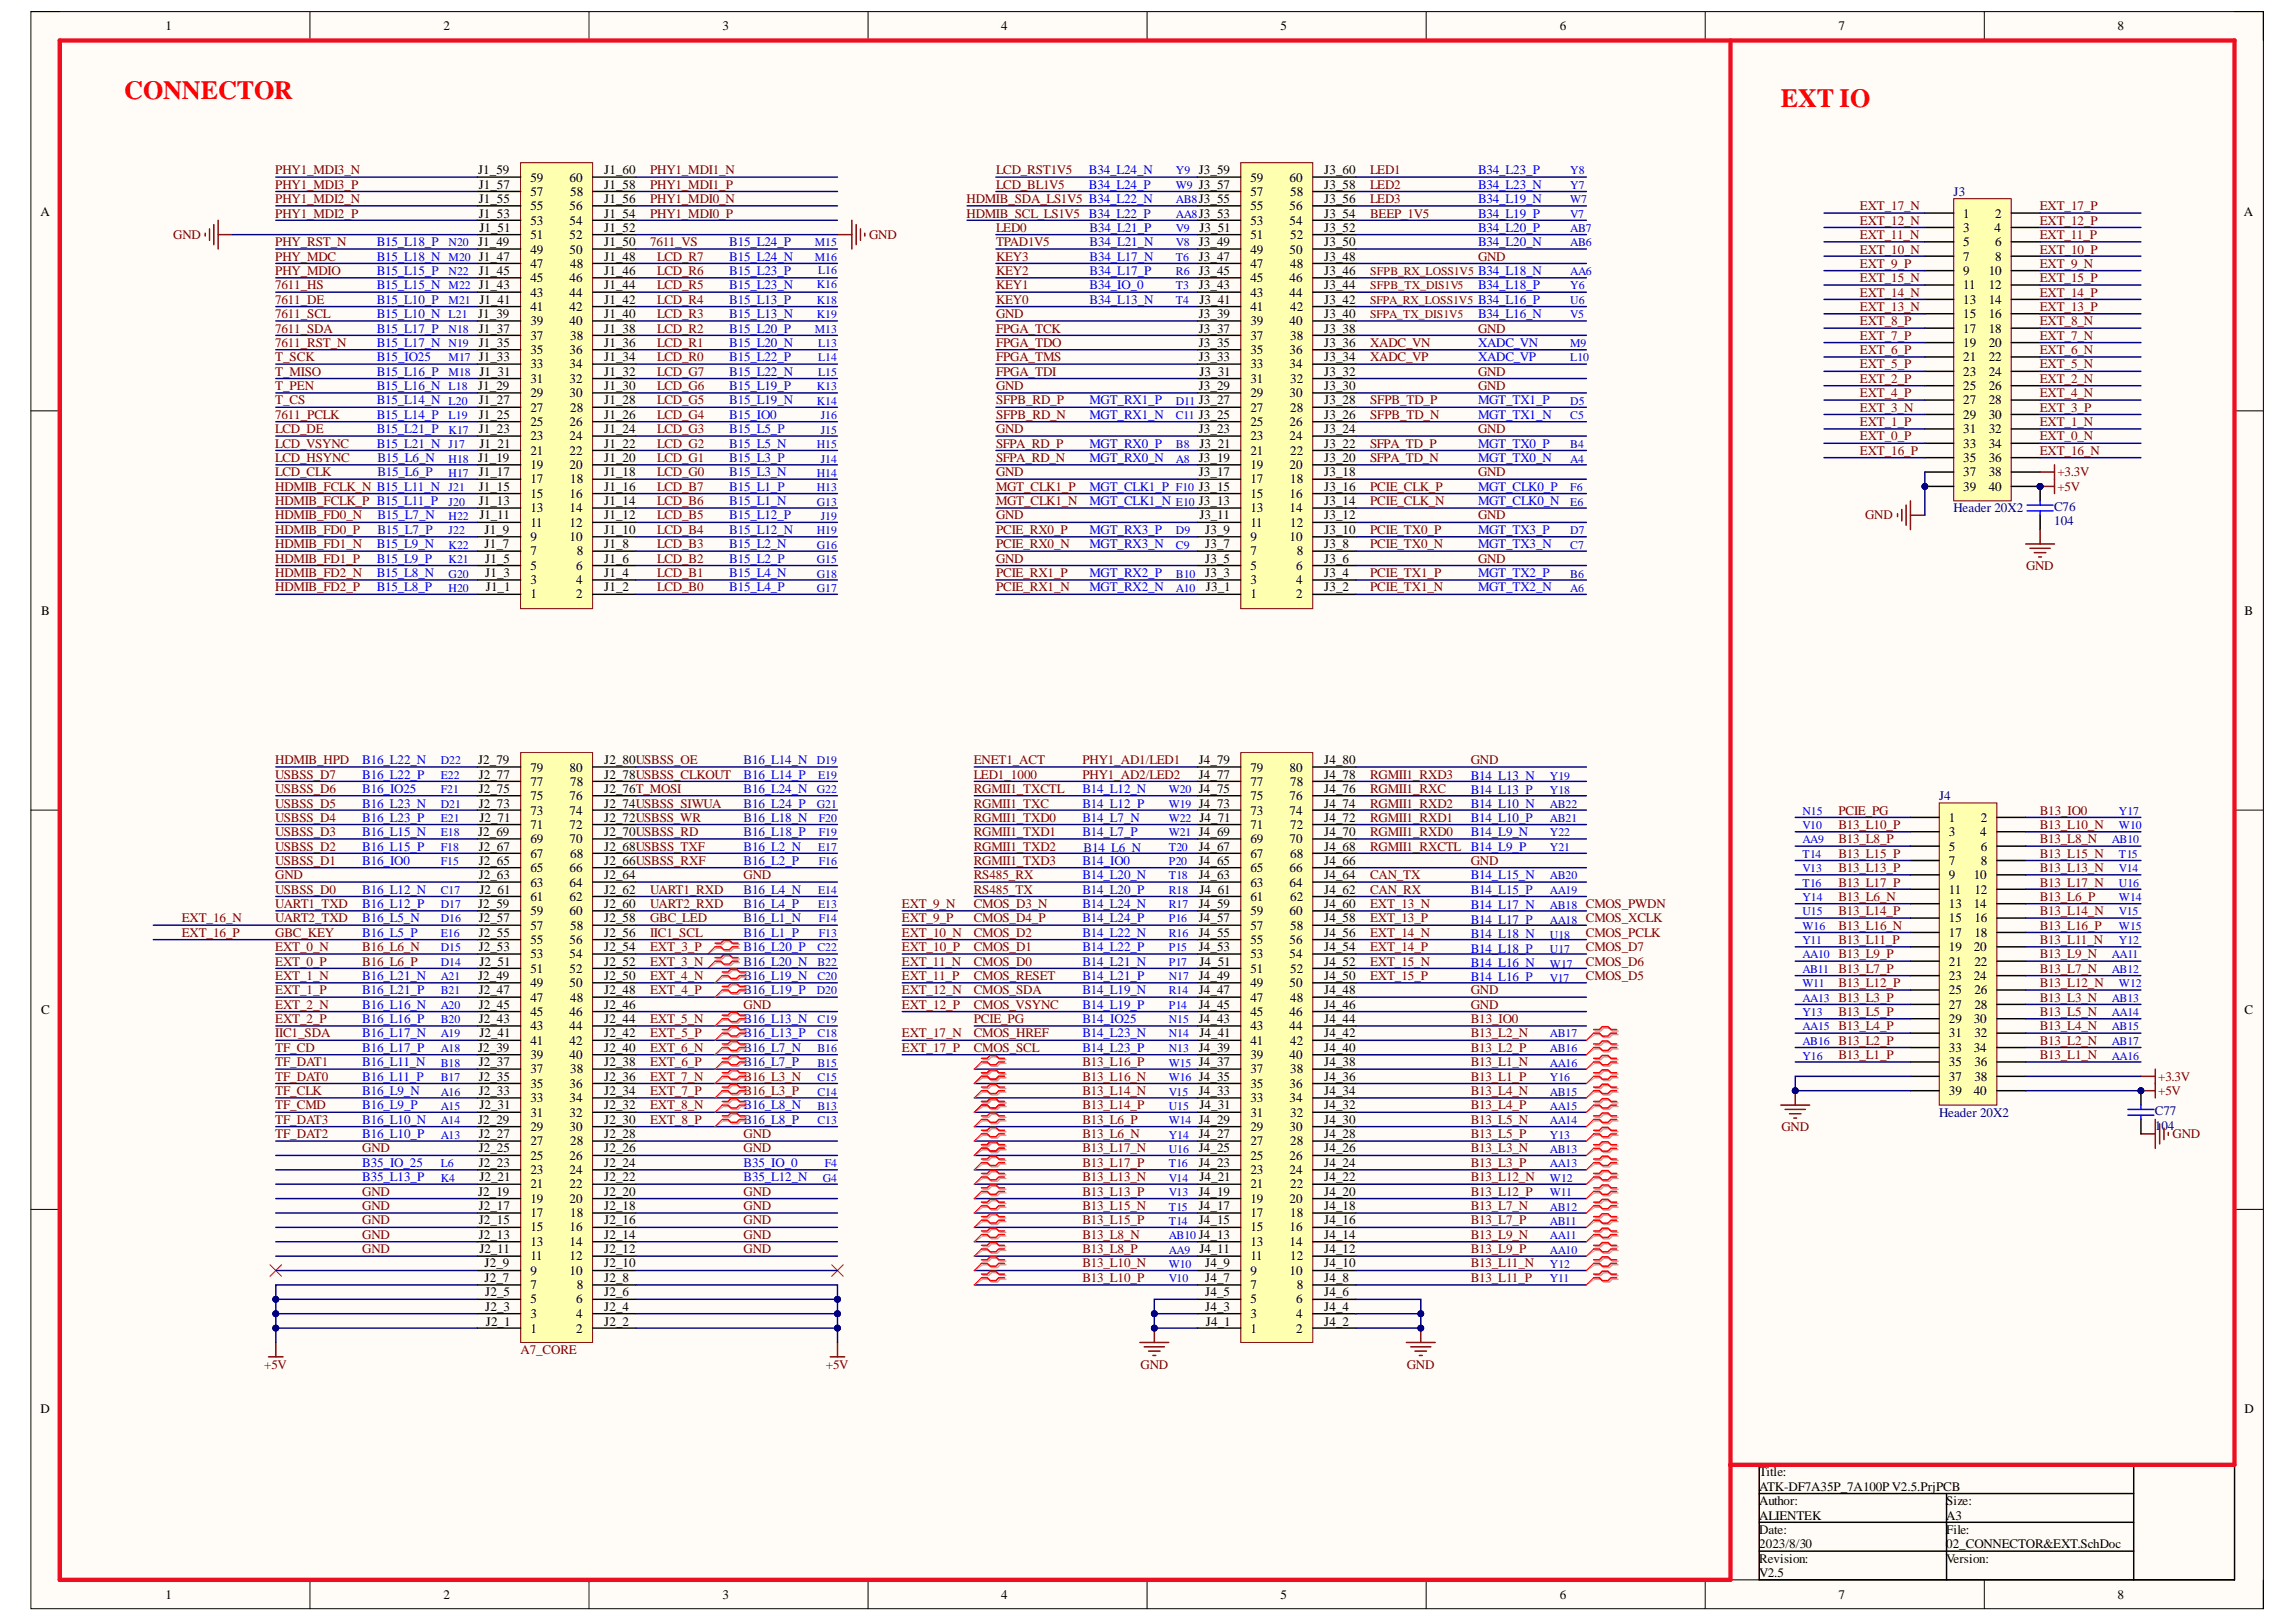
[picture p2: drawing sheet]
<svg xmlns="http://www.w3.org/2000/svg" width="297mm" height="210mm" viewBox="0 0 297 210" stroke-linecap="round" stroke-linejoin="round" font-family="sans-serif">
<defs><g id="words">
<g font-size="3.4" fill="#f00">
<text x="16.1" y="12.9">CONNECTOR</text>
<text x="230.4" y="13.8">EXT IO</text>
</g>
<g font-size="1.7">
<text x="21.4" y="3.9">1</text>
<text x="57.4" y="3.9">2</text>
<text x="93.5" y="3.9">3</text>
<text x="129.5" y="3.9">4</text>
<text x="165.7" y="3.9">5</text>
<text x="201.8" y="3.9">6</text>
<text x="237.8" y="3.9">7</text>
<text x="274" y="3.9">8</text>
<text x="61.8" y="22.6">J1_59</text>
<text x="68.6" y="23.5">59</text>
<text x="73.7" y="23.5">60</text>
<text x="78.2" y="22.6">J1_60</text>
<text x="161.8" y="23.5">59</text>
<text x="166.8" y="23.5">60</text>
<text x="171.3" y="22.6">J3_60</text>
<text x="5.2" y="27.9">A</text>
<text x="61.9" y="28.2">J1_53</text>
<text x="61.9" y="26.3">J1_55</text>
<text x="61.9" y="24.4">J1_57</text>
<text x="68.6" y="29.1">53</text>
<text x="68.6" y="27.2">55</text>
<text x="68.6" y="25.4">57</text>
<text x="73.7" y="29.1">54</text>
<text x="73.7" y="27.2">56</text>
<text x="73.8" y="25.4">58</text>
<text x="78.2" y="28.2">J1_54</text>
<text x="78.2" y="26.3">J1_56</text>
<text x="78.2" y="24.4">J1_58</text>
<text x="161.8" y="29.1">53</text>
<text x="161.8" y="27.2">55</text>
<text x="161.8" y="25.4">57</text>
<text x="166.8" y="29.1">54</text>
<text x="166.8" y="27.2">56</text>
<text x="166.9" y="25.4">58</text>
<text x="171.3" y="28.2">J3_54</text>
<text x="171.3" y="26.3">J3_56</text>
<text x="171.3" y="24.4">J3_58</text>
<text x="254" y="28.2">1</text>
<text x="258.1" y="28.2">2</text>
<text x="290.3" y="27.9">A</text>
<text x="61.8" y="31.9">J1_49</text>
<text x="61.9" y="35.6">J1_45</text>
<text x="62" y="30">J1_51</text>
<text x="68.6" y="34.7">47</text>
<text x="68.6" y="32.8">49</text>
<text x="68.6" y="30.9">51</text>
<text x="73.7" y="32.8">50</text>
<text x="73.7" y="30.9">52</text>
<text x="73.8" y="34.7">48</text>
<text x="78.2" y="35.6">J1_46</text>
<text x="78.2" y="33.7">J1_48</text>
<text x="78.2" y="31.9">J1_50</text>
<text x="78.2" y="30">J1_52</text>
<text x="155.1" y="35.6">J3_45</text>
<text x="155.1" y="33.7">J3_47</text>
<text x="155.1" y="31.9">J3_49</text>
<text x="155.2" y="30">J3_51</text>
<text x="161.8" y="34.7">47</text>
<text x="161.8" y="32.8">49</text>
<text x="161.8" y="30.9">51</text>
<text x="166.8" y="32.8">50</text>
<text x="166.9" y="34.7">48</text>
<text x="166.9" y="30.9">52</text>
<text x="171.3" y="35.6">J3_46</text>
<text x="171.3" y="33.7">J3_48</text>
<text x="171.3" y="31.9">J3_50</text>
<text x="171.3" y="30">J3_52</text>
<text x="254" y="30">3</text>
<text x="254" y="31.9">5</text>
<text x="254" y="33.7">7</text>
<text x="254" y="35.6">9</text>
<text x="257.3" y="35.6">10</text>
<text x="258.1" y="30">4</text>
<text x="258.1" y="31.9">6</text>
<text x="258.1" y="33.7">8</text>
<text x="61.8" y="41.2">J1_39</text>
<text x="68.6" y="40.2">41</text>
<text x="68.6" y="38.4">43</text>
<text x="68.6" y="36.5">45</text>
<text x="73.7" y="40.2">42</text>
<text x="73.7" y="38.4">44</text>
<text x="73.7" y="36.5">46</text>
<text x="78.2" y="41.2">J1_40</text>
<text x="78.2" y="39.3">J1_42</text>
<text x="78.2" y="37.5">J1_44</text>
<text x="155.1" y="41.2">J3_39</text>
<text x="155.1" y="37.5">J3_43</text>
<text x="155.2" y="39.3">J3_41</text>
<text x="161.8" y="40.2">41</text>
<text x="161.8" y="38.4">43</text>
<text x="161.8" y="36.5">45</text>
<text x="166.8" y="38.4">44</text>
<text x="166.8" y="36.5">46</text>
<text x="166.9" y="40.2">42</text>
<text x="171.3" y="41.2">J3_40</text>
<text x="171.3" y="39.3">J3_42</text>
<text x="171.3" y="37.5">J3_44</text>
<text x="254" y="37.5">11</text>
<text x="254" y="39.3">13</text>
<text x="254" y="41.2">15</text>
<text x="257.3" y="37.5">12</text>
<text x="257.3" y="39.3">14</text>
<text x="257.3" y="41.2">16</text>
<text x="61.9" y="44.9">J1_35</text>
<text x="61.9" y="43">J1_37</text>
<text x="68.6" y="47.7">33</text>
<text x="68.6" y="45.8">35</text>
<text x="68.6" y="44">37</text>
<text x="68.6" y="42.1">39</text>
<text x="73.7" y="47.7">34</text>
<text x="73.7" y="45.8">36</text>
<text x="73.7" y="42.1">40</text>
<text x="73.8" y="44">38</text>
<text x="78.2" y="46.8">J1_34</text>
<text x="78.2" y="44.9">J1_36</text>
<text x="78.2" y="43">J1_38</text>
<text x="155.1" y="46.8">J3_33</text>
<text x="155.1" y="44.9">J3_35</text>
<text x="155.1" y="43">J3_37</text>
<text x="161.8" y="47.7">33</text>
<text x="161.8" y="45.8">35</text>
<text x="161.8" y="44">37</text>
<text x="161.8" y="42.1">39</text>
<text x="166.8" y="47.7">34</text>
<text x="166.8" y="45.8">36</text>
<text x="166.8" y="42.1">40</text>
<text x="166.9" y="44">38</text>
<text x="171.3" y="46.8">J3_34</text>
<text x="171.3" y="44.9">J3_36</text>
<text x="171.3" y="43">J3_38</text>
<text x="254" y="43">17</text>
<text x="254" y="44.9">19</text>
<text x="254" y="46.8">21</text>
<text x="257.3" y="43">18</text>
<text x="257.3" y="44.9">20</text>
<text x="257.3" y="46.8">22</text>
<text x="61.8" y="50.5">J1_29</text>
<text x="61.9" y="52.3">J1_27</text>
<text x="68.6" y="53.3">27</text>
<text x="68.6" y="51.4">29</text>
<text x="68.6" y="49.5">31</text>
<text x="73.7" y="51.4">30</text>
<text x="73.7" y="49.5">32</text>
<text x="73.8" y="53.3">28</text>
<text x="78.2" y="52.3">J1_28</text>
<text x="78.2" y="50.5">J1_30</text>
<text x="78.2" y="48.6">J1_32</text>
<text x="155.1" y="50.5">J3_29</text>
<text x="155.2" y="48.6">J3_31</text>
<text x="161.8" y="53.3">27</text>
<text x="161.8" y="51.4">29</text>
<text x="161.8" y="49.5">31</text>
<text x="166.8" y="51.4">30</text>
<text x="166.9" y="53.3">28</text>
<text x="166.9" y="49.5">32</text>
<text x="171.3" y="52.3">J3_28</text>
<text x="171.3" y="50.5">J3_30</text>
<text x="171.3" y="48.6">J3_32</text>
<text x="254" y="48.6">23</text>
<text x="254" y="50.5">25</text>
<text x="254" y="52.3">27</text>
<text x="257.3" y="48.6">24</text>
<text x="257.3" y="50.5">26</text>
<text x="257.3" y="52.3">28</text>
<text x="61.8" y="59.8">J1_19</text>
<text x="61.9" y="56.1">J1_23</text>
<text x="61.9" y="54.2">J1_25</text>
<text x="62" y="57.9">J1_21</text>
<text x="68.6" y="58.8">21</text>
<text x="68.6" y="57">23</text>
<text x="68.6" y="55.1">25</text>
<text x="73.7" y="58.8">22</text>
<text x="73.7" y="57">24</text>
<text x="73.7" y="55.1">26</text>
<text x="78.2" y="59.8">J1_20</text>
<text x="78.2" y="57.9">J1_22</text>
<text x="78.2" y="56.1">J1_24</text>
<text x="78.2" y="54.2">J1_26</text>
<text x="155.1" y="59.8">J3_19</text>
<text x="155.1" y="56.1">J3_23</text>
<text x="155.2" y="57.9">J3_21</text>
<text x="161.8" y="58.8">21</text>
<text x="161.8" y="57">23</text>
<text x="161.8" y="55.1">25</text>
<text x="166.8" y="57">24</text>
<text x="166.8" y="55.1">26</text>
<text x="166.9" y="58.8">22</text>
<text x="171.3" y="59.8">J3_20</text>
<text x="171.3" y="57.9">J3_22</text>
<text x="171.3" y="56.1">J3_24</text>
<text x="171.3" y="54.2">J3_26</text>
<text x="254" y="54.2">29</text>
<text x="254" y="56.1">31</text>
<text x="254" y="57.9">33</text>
<text x="254" y="59.8">35</text>
<text x="257.3" y="54.2">30</text>
<text x="257.3" y="56.1">32</text>
<text x="257.3" y="57.9">34</text>
<text x="257.3" y="59.8">36</text>
<text x="61.9" y="65.4">J1_13</text>
<text x="61.9" y="63.5">J1_15</text>
<text x="61.9" y="61.6">J1_17</text>
<text x="68.6" y="64.4">15</text>
<text x="68.6" y="62.6">17</text>
<text x="68.6" y="60.7">19</text>
<text x="73.7" y="64.4">16</text>
<text x="73.7" y="60.7">20</text>
<text x="73.8" y="62.6">18</text>
<text x="78.2" y="65.4">J1_14</text>
<text x="78.2" y="63.5">J1_16</text>
<text x="78.2" y="61.6">J1_18</text>
<text x="155.1" y="61.6">J3_17</text>
<text x="161.8" y="64.4">15</text>
<text x="161.8" y="62.6">17</text>
<text x="161.8" y="60.7">19</text>
<text x="166.8" y="64.4">16</text>
<text x="166.8" y="60.7">20</text>
<text x="166.9" y="62.6">18</text>
<text x="171.3" y="65.4">J3_14</text>
<text x="171.3" y="63.5">J3_16</text>
<text x="171.3" y="61.6">J3_18</text>
<text x="254" y="61.6">37</text>
<text x="254" y="63.5">39</text>
<text x="257.3" y="61.6">38</text>
<text x="257.3" y="63.5">40</text>
<text x="62" y="67.2">J1_11</text>
<text x="62.7" y="70.9">J1_7</text>
<text x="62.7" y="69.1">J1_9</text>
<text x="68.6" y="71.9">7</text>
<text x="68.6" y="70">9</text>
<text x="68.6" y="68.1">11</text>
<text x="68.6" y="66.3">13</text>
<text x="73.7" y="70">10</text>
<text x="73.7" y="68.1">12</text>
<text x="73.7" y="66.3">14</text>
<text x="74.6" y="71.9">8</text>
<text x="78.2" y="70.9">J1_8</text>
<text x="78.2" y="69.1">J1_10</text>
<text x="78.2" y="67.2">J1_12</text>
<text x="155.2" y="67.2">J3_11</text>
<text x="155.9" y="70.9">J3_7</text>
<text x="155.9" y="69.1">J3_9</text>
<text x="161.8" y="71.9">7</text>
<text x="161.8" y="70">9</text>
<text x="161.8" y="68.1">11</text>
<text x="161.8" y="66.3">13</text>
<text x="166.8" y="70">10</text>
<text x="166.8" y="66.3">14</text>
<text x="166.9" y="68.1">12</text>
<text x="167.8" y="71.9">8</text>
<text x="171.3" y="70.9">J3_8</text>
<text x="171.3" y="69.1">J3_10</text>
<text x="171.3" y="67.2">J3_12</text>
<text x="62.8" y="74.7">J1_3</text>
<text x="62.8" y="72.8">J1_5</text>
<text x="62.9" y="76.5">J1_1</text>
<text x="68.6" y="77.4">1</text>
<text x="68.6" y="75.6">3</text>
<text x="68.6" y="73.7">5</text>
<text x="74.5" y="77.4">2</text>
<text x="74.5" y="75.6">4</text>
<text x="74.5" y="73.7">6</text>
<text x="78.2" y="76.5">J1_2</text>
<text x="78.2" y="74.7">J1_4</text>
<text x="78.2" y="72.8">J1_6</text>
<text x="155.9" y="74.7">J3_3</text>
<text x="155.9" y="72.8">J3_5</text>
<text x="156" y="76.5">J3_1</text>
<text x="161.8" y="77.4">1</text>
<text x="161.8" y="75.6">3</text>
<text x="161.8" y="73.7">5</text>
<text x="167.7" y="77.4">2</text>
<text x="167.7" y="75.6">4</text>
<text x="167.7" y="73.7">6</text>
<text x="171.3" y="76.5">J3_2</text>
<text x="171.3" y="74.7">J3_4</text>
<text x="171.3" y="72.8">J3_6</text>
<text x="5.3" y="79.6">B</text>
<text x="290.4" y="79.6">B</text>
<text x="61.8" y="98.9">J2_79</text>
<text x="61.9" y="100.8">J2_77</text>
<text x="68.6" y="101.7">77</text>
<text x="68.6" y="99.8">79</text>
<text x="73.7" y="99.8">80</text>
<text x="73.8" y="101.7">78</text>
<text x="78.2" y="100.8">J2_78USBSS_CLKOUT</text>
<text x="78.2" y="98.9">J2_80USBSS_OE</text>
<text x="155.1" y="100.8">J4_77</text>
<text x="155.1" y="98.9">J4_79</text>
<text x="161.8" y="101.7">77</text>
<text x="161.8" y="99.8">79</text>
<text x="166.8" y="99.8">80</text>
<text x="166.9" y="101.7">78</text>
<text x="171.3" y="100.8">J4_78</text>
<text x="171.3" y="98.9">J4_80</text>
<text x="61.9" y="104.5">J2_73</text>
<text x="61.9" y="102.6">J2_75</text>
<text x="62" y="106.4">J2_71</text>
<text x="68.6" y="107.3">71</text>
<text x="68.6" y="105.4">73</text>
<text x="68.6" y="103.6">75</text>
<text x="73.7" y="107.3">72</text>
<text x="73.7" y="105.4">74</text>
<text x="73.7" y="103.6">76</text>
<text x="78.2" y="106.4">J2_72USBSS_WR</text>
<text x="78.2" y="104.5">J2_74USBSS_SIWUA</text>
<text x="78.2" y="102.6">J2_76T_MOSI</text>
<text x="161.8" y="107.3">71</text>
<text x="161.8" y="105.4">73</text>
<text x="161.8" y="103.6">75</text>
<text x="166.8" y="105.4">74</text>
<text x="166.8" y="103.6">76</text>
<text x="166.9" y="107.3">72</text>
<text x="171.3" y="106.4">J4_72</text>
<text x="171.3" y="104.5">J4_74</text>
<text x="171.3" y="102.6">J4_76</text>
<text x="252.1" y="106.4">1</text>
<text x="256.3" y="106.4">2</text>
<text x="61.8" y="108.2">J2_69</text>
<text x="61.9" y="113.8">J2_63</text>
<text x="61.9" y="111.9">J2_65</text>
<text x="61.9" y="110.1">J2_67</text>
<text x="68.6" y="112.9">65</text>
<text x="68.6" y="111">67</text>
<text x="68.6" y="109.1">69</text>
<text x="73.7" y="112.9">66</text>
<text x="73.7" y="109.1">70</text>
<text x="73.8" y="111">68</text>
<text x="78.2" y="113.8">J2_64</text>
<text x="78.2" y="111.9">J2_66USBSS_RXF</text>
<text x="78.2" y="110.1">J2_68USBSS_TXF</text>
<text x="78.2" y="108.2">J2_70USBSS_RD</text>
<text x="155.1" y="113.8">J4_63</text>
<text x="155.1" y="111.9">J4_65</text>
<text x="155.1" y="110.1">J4_67</text>
<text x="161.8" y="112.9">65</text>
<text x="161.8" y="111">67</text>
<text x="161.8" y="109.1">69</text>
<text x="166.8" y="112.9">66</text>
<text x="166.8" y="109.1">70</text>
<text x="166.9" y="111">68</text>
<text x="171.3" y="113.8">J4_64</text>
<text x="171.3" y="111.9">J4_66</text>
<text x="171.3" y="110.1">J4_68</text>
<text x="171.3" y="108.2">J4_70</text>
<text x="252.1" y="108.2">3</text>
<text x="252.1" y="110.1">5</text>
<text x="252.1" y="111.9">7</text>
<text x="252.1" y="113.8">9</text>
<text x="255.3" y="113.8">10</text>
<text x="256.2" y="108.2">4</text>
<text x="256.3" y="110.1">6</text>
<text x="256.3" y="111.9">8</text>
<text x="61.8" y="117.5">J2_59</text>
<text x="61.9" y="119.4">J2_57</text>
<text x="62" y="115.7">J2_61</text>
<text x="68.6" y="118.4">59</text>
<text x="68.6" y="116.6">61</text>
<text x="68.6" y="114.7">63</text>
<text x="73.7" y="118.4">60</text>
<text x="73.7" y="116.6">62</text>
<text x="73.7" y="114.7">64</text>
<text x="78.2" y="119.4">J2_58</text>
<text x="78.2" y="117.5">J2_60</text>
<text x="78.2" y="115.7">J2_62</text>
<text x="155.1" y="119.4">J4_57</text>
<text x="155.1" y="117.5">J4_59</text>
<text x="155.2" y="115.7">J4_61</text>
<text x="161.8" y="118.4">59</text>
<text x="161.8" y="116.6">61</text>
<text x="161.8" y="114.7">63</text>
<text x="166.8" y="118.4">60</text>
<text x="166.8" y="114.7">64</text>
<text x="166.9" y="116.6">62</text>
<text x="171.3" y="119.4">J4_58</text>
<text x="171.3" y="117.5">J4_60</text>
<text x="171.3" y="115.7">J4_62</text>
<text x="252.1" y="115.7">11</text>
<text x="252.1" y="117.5">13</text>
<text x="252.1" y="119.4">15</text>
<text x="255.3" y="117.5">14</text>
<text x="255.4" y="115.7">12</text>
<text x="255.4" y="119.4">16</text>
<text x="61.9" y="123.1">J2_53</text>
<text x="61.9" y="121.2">J2_55</text>
<text x="62" y="125">J2_51</text>
<text x="68.6" y="125.9">51</text>
<text x="68.6" y="124">53</text>
<text x="68.6" y="122.2">55</text>
<text x="68.6" y="120.3">57</text>
<text x="73.7" y="125.9">52</text>
<text x="73.7" y="124">54</text>
<text x="73.7" y="122.2">56</text>
<text x="73.8" y="120.3">58</text>
<text x="78.2" y="125">J2_52</text>
<text x="78.2" y="123.1">J2_54</text>
<text x="78.2" y="121.2">J2_56</text>
<text x="155.1" y="123.1">J4_53</text>
<text x="155.1" y="121.2">J4_55</text>
<text x="155.2" y="125">J4_51</text>
<text x="161.8" y="125.9">51</text>
<text x="161.8" y="124">53</text>
<text x="161.8" y="122.2">55</text>
<text x="161.8" y="120.3">57</text>
<text x="166.8" y="124">54</text>
<text x="166.8" y="122.2">56</text>
<text x="166.9" y="125.9">52</text>
<text x="166.9" y="120.3">58</text>
<text x="171.3" y="125">J4_52</text>
<text x="171.3" y="123.1">J4_54</text>
<text x="171.3" y="121.2">J4_56</text>
<text x="252.1" y="121.2">17</text>
<text x="252.1" y="123.1">19</text>
<text x="252.1" y="125">21</text>
<text x="255.3" y="123.1">20</text>
<text x="255.4" y="121.2">18</text>
<text x="255.4" y="125">22</text>
<text x="5.3" y="131.2">C</text>
<text x="61.8" y="126.8">J2_49</text>
<text x="61.9" y="130.5">J2_45</text>
<text x="61.9" y="128.7">J2_47</text>
<text x="68.6" y="131.5">45</text>
<text x="68.6" y="129.6">47</text>
<text x="68.6" y="127.7">49</text>
<text x="73.7" y="131.5">46</text>
<text x="73.7" y="127.7">50</text>
<text x="73.8" y="129.6">48</text>
<text x="78.2" y="130.5">J2_46</text>
<text x="78.2" y="128.7">J2_48</text>
<text x="78.2" y="126.8">J2_50</text>
<text x="155.1" y="130.5">J4_45</text>
<text x="155.1" y="128.7">J4_47</text>
<text x="155.1" y="126.8">J4_49</text>
<text x="161.8" y="131.5">45</text>
<text x="161.8" y="129.6">47</text>
<text x="161.8" y="127.7">49</text>
<text x="166.8" y="131.5">46</text>
<text x="166.8" y="127.7">50</text>
<text x="166.9" y="129.6">48</text>
<text x="171.3" y="130.5">J4_46</text>
<text x="171.3" y="128.7">J4_48</text>
<text x="171.3" y="126.8">J4_50</text>
<text x="252.1" y="126.8">23</text>
<text x="252.1" y="128.7">25</text>
<text x="252.1" y="130.5">27</text>
<text x="255.3" y="126.8">24</text>
<text x="255.4" y="128.7">26</text>
<text x="255.4" y="130.5">28</text>
<text x="290.4" y="131.2">C</text>
<text x="61.8" y="136.1">J2_39</text>
<text x="61.9" y="138">J2_37</text>
<text x="61.9" y="132.4">J2_43</text>
<text x="62" y="134.3">J2_41</text>
<text x="68.6" y="137">39</text>
<text x="68.6" y="135.2">41</text>
<text x="68.6" y="133.3">43</text>
<text x="73.7" y="137">40</text>
<text x="73.7" y="135.2">42</text>
<text x="73.7" y="133.3">44</text>
<text x="78.2" y="138">J2_38</text>
<text x="78.2" y="136.1">J2_40</text>
<text x="78.2" y="134.3">J2_42</text>
<text x="78.2" y="132.4">J2_44</text>
<text x="155.1" y="136.1">J4_39</text>
<text x="155.1" y="132.4">J4_43</text>
<text x="155.2" y="134.3">J4_41</text>
<text x="161.8" y="137">39</text>
<text x="161.8" y="135.2">41</text>
<text x="161.8" y="133.3">43</text>
<text x="166.8" y="137">40</text>
<text x="166.8" y="133.3">44</text>
<text x="166.9" y="135.2">42</text>
<text x="171.3" y="138">J4_38</text>
<text x="171.3" y="136.1">J4_40</text>
<text x="171.3" y="134.3">J4_42</text>
<text x="171.3" y="132.4">J4_44</text>
<text x="252.1" y="132.4">29</text>
<text x="252.1" y="134.3">31</text>
<text x="252.1" y="136.1">33</text>
<text x="252.1" y="138">35</text>
<text x="255.3" y="132.4">30</text>
<text x="255.3" y="136.1">34</text>
<text x="255.4" y="134.3">32</text>
<text x="255.4" y="138">36</text>
<text x="61.9" y="141.7">J2_33</text>
<text x="61.9" y="139.8">J2_35</text>
<text x="62" y="143.6">J2_31</text>
<text x="68.6" y="142.6">33</text>
<text x="68.6" y="140.8">35</text>
<text x="68.6" y="138.9">37</text>
<text x="73.7" y="142.6">34</text>
<text x="73.7" y="140.8">36</text>
<text x="73.8" y="138.9">38</text>
<text x="78.2" y="143.6">J2_32</text>
<text x="78.2" y="141.7">J2_34</text>
<text x="78.2" y="139.8">J2_36</text>
<text x="155.1" y="141.7">J4_33</text>
<text x="155.2" y="143.6">J4_31</text>
<text x="161.8" y="142.6">33</text>
<text x="161.8" y="140.8">35</text>
<text x="161.8" y="138.9">37</text>
<text x="166.8" y="142.6">34</text>
<text x="166.8" y="140.8">36</text>
<text x="166.9" y="138.9">38</text>
<text x="171.3" y="143.6">J4_32</text>
<text x="171.3" y="141.7">J4_34</text>
<text x="171.3" y="139.8">J4_36</text>
<text x="252.1" y="139.8">37</text>
<text x="252.1" y="141.7">39</text>
<text x="255.3" y="141.7">40</text>
<text x="255.4" y="139.8">38</text>
<text x="61.8" y="145.4">J2_29</text>
<text x="61.9" y="149.1">J2_25</text>
<text x="61.9" y="147.3">J2_27</text>
<text x="68.6" y="148.2">27</text>
<text x="68.6" y="146.3">29</text>
<text x="68.6" y="144.5">31</text>
<text x="73.7" y="146.3">30</text>
<text x="73.7" y="144.5">32</text>
<text x="73.8" y="148.2">28</text>
<text x="78.2" y="149.1">J2_26</text>
<text x="78.2" y="147.3">J2_28</text>
<text x="78.2" y="145.4">J2_30</text>
<text x="155.1" y="149.1">J4_25</text>
<text x="155.1" y="147.3">J4_27</text>
<text x="161.8" y="148.2">27</text>
<text x="161.8" y="146.3">29</text>
<text x="161.8" y="144.5">31</text>
<text x="166.8" y="146.3">30</text>
<text x="166.9" y="148.2">28</text>
<text x="166.9" y="144.5">32</text>
<text x="171.3" y="149.1">J4_26</text>
<text x="171.3" y="147.3">J4_28</text>
<text x="171.3" y="145.4">J4_30</text>
<text x="61.8" y="154.7">J2_19</text>
<text x="61.9" y="151">J2_23</text>
<text x="62" y="152.9">J2_21</text>
<text x="68.6" y="155.6">19</text>
<text x="68.6" y="153.8">21</text>
<text x="68.6" y="151.9">23</text>
<text x="68.6" y="150.1">25</text>
<text x="73.7" y="155.6">20</text>
<text x="73.7" y="153.8">22</text>
<text x="73.7" y="151.9">24</text>
<text x="73.7" y="150.1">26</text>
<text x="78.2" y="154.7">J2_20</text>
<text x="78.2" y="152.9">J2_22</text>
<text x="78.2" y="151">J2_24</text>
<text x="155.1" y="154.7">J4_19</text>
<text x="155.1" y="151">J4_23</text>
<text x="155.2" y="152.9">J4_21</text>
<text x="161.8" y="155.6">19</text>
<text x="161.8" y="153.8">21</text>
<text x="161.8" y="151.9">23</text>
<text x="161.8" y="150.1">25</text>
<text x="166.8" y="155.6">20</text>
<text x="166.8" y="151.9">24</text>
<text x="166.8" y="150.1">26</text>
<text x="166.9" y="153.8">22</text>
<text x="171.3" y="154.7">J4_20</text>
<text x="171.3" y="152.9">J4_22</text>
<text x="171.3" y="151">J4_24</text>
<text x="61.9" y="160.3">J2_13</text>
<text x="61.9" y="158.4">J2_15</text>
<text x="61.9" y="156.6">J2_17</text>
<text x="68.6" y="161.2">13</text>
<text x="68.6" y="159.4">15</text>
<text x="68.6" y="157.5">17</text>
<text x="73.7" y="161.2">14</text>
<text x="73.7" y="159.4">16</text>
<text x="73.8" y="157.5">18</text>
<text x="78.2" y="160.3">J2_14</text>
<text x="78.2" y="158.4">J2_16</text>
<text x="78.2" y="156.6">J2_18</text>
<text x="155.1" y="158.4">J4_15</text>
<text x="155.1" y="156.6">J4_17</text>
<text x="161.8" y="161.2">13</text>
<text x="161.8" y="159.4">15</text>
<text x="161.8" y="157.5">17</text>
<text x="166.8" y="161.2">14</text>
<text x="166.8" y="159.4">16</text>
<text x="166.9" y="157.5">18</text>
<text x="171.3" y="160.3">J4_14</text>
<text x="171.3" y="158.4">J4_16</text>
<text x="171.3" y="156.6">J4_18</text>
<text x="62" y="162.2">J2_11</text>
<text x="62.7" y="165.9">J2_7</text>
<text x="62.7" y="164">J2_9</text>
<text x="62.8" y="167.7">J2_5</text>
<text x="68.6" y="166.8">7</text>
<text x="68.6" y="164.9">9</text>
<text x="68.6" y="163.1">11</text>
<text x="73.7" y="164.9">10</text>
<text x="73.7" y="163.1">12</text>
<text x="74.6" y="166.8">8</text>
<text x="78.2" y="167.7">J2_6</text>
<text x="78.2" y="165.9">J2_8</text>
<text x="78.2" y="164">J2_10</text>
<text x="78.2" y="162.2">J2_12</text>
<text x="155.2" y="162.2">J4_11</text>
<text x="155.9" y="167.7">J4_5</text>
<text x="155.9" y="165.9">J4_7</text>
<text x="155.9" y="164">J4_9</text>
<text x="161.8" y="166.8">7</text>
<text x="161.8" y="164.9">9</text>
<text x="161.8" y="163.1">11</text>
<text x="166.8" y="164.9">10</text>
<text x="166.9" y="163.1">12</text>
<text x="167.8" y="166.8">8</text>
<text x="171.3" y="167.7">J4_6</text>
<text x="171.3" y="165.9">J4_8</text>
<text x="171.3" y="164">J4_10</text>
<text x="171.3" y="162.2">J4_12</text>
<text x="62.8" y="169.6">J2_3</text>
<text x="62.9" y="171.5">J2_1</text>
<text x="68.6" y="172.5">1</text>
<text x="68.6" y="170.6">3</text>
<text x="68.6" y="168.7">5</text>
<text x="74.5" y="172.5">2</text>
<text x="74.5" y="170.6">4</text>
<text x="74.5" y="168.7">6</text>
<text x="78.2" y="171.5">J2_2</text>
<text x="78.2" y="169.6">J2_4</text>
<text x="155.9" y="169.6">J4_3</text>
<text x="156" y="171.5">J4_1</text>
<text x="161.8" y="172.5">1</text>
<text x="161.8" y="170.6">3</text>
<text x="161.8" y="168.7">5</text>
<text x="167.7" y="172.5">2</text>
<text x="167.7" y="170.6">4</text>
<text x="167.7" y="168.7">6</text>
<text x="171.3" y="171.5">J4_2</text>
<text x="171.3" y="169.6">J4_4</text>
<text x="5.2" y="182.9">D</text>
<text x="290.4" y="182.9">D</text>
<text x="227.6" y="191.1">Title:</text>
<text x="227.6" y="194.8">Author:</text>
<text x="227.6" y="192.9">ATK-DF7A35P_7A100P V2.5.PrjPCB</text>
<text x="227.6" y="196.7">ALIENTEK</text>
<text x="251.8" y="194.8">Size:</text>
<text x="251.8" y="196.7">A3</text>
<text x="227.6" y="198.5">Date:</text>
<text x="227.6" y="202.2">Revision:</text>
<text x="227.6" y="200.4">2023/8/30</text>
<text x="251.8" y="198.5">File:</text>
<text x="251.8" y="202.2">Version:</text>
<text x="251.8" y="200.4">02_CONNECTOR&amp;EXT.SchDoc</text>
<text x="21.4" y="206.9">1</text>
<text x="57.4" y="206.9">2</text>
<text x="93.5" y="206.9">3</text>
<text x="129.5" y="206.9">4</text>
<text x="165.7" y="206.9">5</text>
<text x="201.8" y="206.9">6</text>
<text x="227.6" y="204.1">V2.5</text>
<text x="237.8" y="206.9">7</text>
<text x="274" y="206.9">8</text>
</g>
<g font-size="1.7" fill="#800000">
<text x="35.6" y="22.6">PHY1_MDI3_N</text>
<text x="84.1" y="22.6">PHY1_MDI1_N</text>
<text x="128.9" y="22.6">LCD_RST1V5</text>
<text x="177.3" y="22.6">LED1</text>
<text x="35.6" y="24.4">PHY1_MDI3_P</text>
<text x="35.6" y="26.3">PHY1_MDI2_N</text>
<text x="35.6" y="28.2">PHY1_MDI2_P</text>
<text x="84.1" y="24.4">PHY1_MDI1_P</text>
<text x="84.1" y="26.3">PHY1_MDI0_N</text>
<text x="84.1" y="28.2">PHY1_MDI0_P</text>
<text x="125.1" y="28.2">HDMIB_SCL_LS1V5 B34_L22_P</text>
<text x="125.1" y="26.3">HDMIB_SDA_LS1V5 B34_L22_N</text>
<text x="128.9" y="24.4">LCD_BL1V5</text>
<text x="177.3" y="28.2">BEEP_1V5</text>
<text x="177.3" y="24.4">LED2</text>
<text x="177.3" y="26.3">LED3</text>
<text x="240.6" y="29.1">EXT_12_N</text>
<text x="240.6" y="27.2">EXT_17_N</text>
<text x="263.9" y="29.1">EXT_12_P</text>
<text x="263.9" y="27.2">EXT_17_P</text>
<text x="22.4" y="30.9">GND</text>
<text x="35.6" y="33.7">PHY_MDC</text>
<text x="35.6" y="35.6">PHY_MDIO</text>
<text x="35.6" y="31.9">PHY_RST_N</text>
<text x="84.1" y="31.9">7611_VS</text>
<text x="85" y="35.6">LCD_R6</text>
<text x="85" y="33.7">LCD_R7</text>
<text x="112.4" y="30.9">GND</text>
<text x="128.9" y="31.9">TPAD1V5</text>
<text x="128.9" y="35.6">KEY2</text>
<text x="128.9" y="33.7">KEY3</text>
<text x="128.9" y="30">LED0</text>
<text x="191.2" y="33.7">GND</text>
<text x="240.6" y="34.7">EXT_9_P</text>
<text x="240.6" y="32.8">EXT_10_N</text>
<text x="240.6" y="30.9">EXT_11_N</text>
<text x="263.9" y="34.7">EXT_9_N</text>
<text x="263.9" y="32.8">EXT_10_P</text>
<text x="263.9" y="30.9">EXT_11_P</text>
<text x="35.6" y="39.3">7611_DE</text>
<text x="35.6" y="37.5">7611_HS</text>
<text x="35.6" y="41.2">7611_SCL</text>
<text x="85" y="41.2">LCD_R3</text>
<text x="85" y="39.3">LCD_R4</text>
<text x="85" y="37.5">LCD_R5</text>
<text x="128.9" y="41.2">GND</text>
<text x="128.9" y="39.3">KEY0</text>
<text x="128.9" y="37.5">KEY1</text>
<text x="240.6" y="40.2">EXT_13_N</text>
<text x="240.6" y="38.4">EXT_14_N</text>
<text x="240.6" y="36.5">EXT_15_N</text>
<text x="263.9" y="40.2">EXT_13_P</text>
<text x="263.9" y="38.4">EXT_14_P</text>
<text x="263.9" y="36.5">EXT_15_P</text>
<text x="35.6" y="44.9">7611_RST_N</text>
<text x="35.6" y="43">7611_SDA</text>
<text x="35.6" y="46.8">T_SCK</text>
<text x="85" y="46.8">LCD_R0</text>
<text x="85" y="44.9">LCD_R1</text>
<text x="85" y="43">LCD_R2</text>
<text x="128.9" y="46.8">FPGA_TMS</text>
<text x="128.9" y="44.9">FPGA_TDO</text>
<text x="128.9" y="43">FPGA_TCK</text>
<text x="177.3" y="46.8">XADC_VP</text>
<text x="177.3" y="44.9">XADC_VN</text>
<text x="191.2" y="43">GND</text>
<text x="240.6" y="47.7">EXT_5_P</text>
<text x="240.6" y="45.8">EXT_6_P</text>
<text x="240.6" y="44">EXT_7_P</text>
<text x="240.6" y="42.1">EXT_8_P</text>
<text x="263.9" y="47.7">EXT_5_N</text>
<text x="263.9" y="45.8">EXT_6_N</text>
<text x="263.9" y="44">EXT_7_N</text>
<text x="263.9" y="42.1">EXT_8_N</text>
<text x="35.6" y="52.3">T_CS</text>
<text x="35.6" y="48.6">T_MISO</text>
<text x="35.6" y="50.5">T_PEN</text>
<text x="85" y="52.3">LCD_G5</text>
<text x="85" y="50.5">LCD_G6</text>
<text x="85" y="48.6">LCD_G7</text>
<text x="128.9" y="48.6">FPGA_TDI</text>
<text x="128.9" y="50.5">GND</text>
<text x="128.9" y="52.3">SFPB_RD_P</text>
<text x="177.3" y="52.3">SFPB_TD_P</text>
<text x="191.2" y="48.6">GND</text>
<text x="191.2" y="50.5">GND</text>
<text x="240.6" y="49.5">EXT_2_P</text>
<text x="240.6" y="53.3">EXT_3_N</text>
<text x="240.6" y="51.4">EXT_4_P</text>
<text x="263.9" y="49.5">EXT_2_N</text>
<text x="263.9" y="53.3">EXT_3_P</text>
<text x="263.9" y="51.4">EXT_4_N</text>
<text x="35.6" y="54.2">7611_PCLK</text>
<text x="35.6" y="59.8">LCD_HSYNC</text>
<text x="35.6" y="57.9">LCD_VSYNC</text>
<text x="35.6" y="56.1">LCD_DE</text>
<text x="85" y="57.9">LCD_G2</text>
<text x="85" y="56.1">LCD_G3</text>
<text x="85" y="54.2">LCD_G4</text>
<text x="85" y="59.8">LCD_G1</text>
<text x="128.9" y="56.1">GND</text>
<text x="128.9" y="54.2">SFPB_RD_N</text>
<text x="128.9" y="57.9">SFPA_RD_P</text>
<text x="128.9" y="59.8">SFPA_RD_N</text>
<text x="177.3" y="54.2">SFPB_TD_N</text>
<text x="177.3" y="59.8">SFPA_TD_N</text>
<text x="177.3" y="57.9">SFPA_TD_P</text>
<text x="191.2" y="56.1">GND</text>
<text x="240.6" y="57">EXT_0_P</text>
<text x="240.6" y="55.1">EXT_1_P</text>
<text x="240.6" y="58.8">EXT_16_P</text>
<text x="263.9" y="57">EXT_0_N</text>
<text x="263.9" y="55.1">EXT_1_N</text>
<text x="263.9" y="58.8">EXT_16_N</text>
<text x="35.6" y="61.6">LCD_CLK</text>
<text x="35.6" y="65.4">HDMIB_FCLK_P B15_L11_P</text>
<text x="35.6" y="63.5">HDMIB_FCLK_N B15_L11_N</text>
<text x="85" y="61.6">LCD_G0</text>
<text x="85" y="65.4">LCD_B6</text>
<text x="85" y="63.5">LCD_B7</text>
<text x="128.9" y="61.6">GND</text>
<text x="128.9" y="63.5">MGT_CLK1_P</text>
<text x="128.9" y="65.4">MGT_CLK1_N</text>
<text x="177.3" y="63.5">PCIE_CLK_P</text>
<text x="177.3" y="65.4">PCIE_CLK_N</text>
<text x="191.2" y="61.6">GND</text>
<text x="266.2" y="63.5">+5V</text>
<text x="266.2" y="61.6">+3.3V</text>
<text x="35.6" y="70.9">HDMIB_FD1_N</text>
<text x="35.6" y="69.1">HDMIB_FD0_P</text>
<text x="35.6" y="67.2">HDMIB_FD0_N</text>
<text x="85" y="70.9">LCD_B3</text>
<text x="85" y="69.1">LCD_B4</text>
<text x="85" y="67.2">LCD_B5</text>
<text x="128.9" y="67.2">GND</text>
<text x="128.9" y="69.1">PCIE_RX0_P</text>
<text x="128.9" y="70.9">PCIE_RX0_N</text>
<text x="177.3" y="69.1">PCIE_TX0_P</text>
<text x="177.3" y="70.9">PCIE_TX0_N</text>
<text x="191.2" y="67.2">GND</text>
<text x="241.3" y="67.2">GND</text>
<text x="35.6" y="76.5">HDMIB_FD2_P</text>
<text x="35.6" y="74.7">HDMIB_FD2_N</text>
<text x="35.6" y="72.8">HDMIB_FD1_P</text>
<text x="85" y="76.5">LCD_B0</text>
<text x="85" y="74.7">LCD_B1</text>
<text x="85" y="72.8">LCD_B2</text>
<text x="128.9" y="74.7">PCIE_RX1_P</text>
<text x="128.9" y="76.5">PCIE_RX1_N</text>
<text x="128.9" y="72.8">GND</text>
<text x="177.3" y="74.7">PCIE_TX1_P</text>
<text x="177.3" y="76.5">PCIE_TX1_N</text>
<text x="191.2" y="72.8">GND</text>
<text x="262.1" y="73.7">GND</text>
<text x="35.6" y="100.8">USBSS_D7</text>
<text x="35.6" y="98.9">HDMIB_HPD</text>
<text x="126" y="98.9">ENET1_ACT</text>
<text x="126" y="100.8">LED1_1000</text>
<text x="140" y="100.8">PHY1_AD2/LED2</text>
<text x="140" y="98.9">PHY1_AD1/LED1</text>
<text x="177.3" y="100.8">RGMII1_RXD3</text>
<text x="190.3" y="98.9">GND</text>
<text x="35.6" y="106.4">USBSS_D4</text>
<text x="35.6" y="104.5">USBSS_D5</text>
<text x="35.6" y="102.6">USBSS_D6</text>
<text x="126" y="106.4">RGMII1_TXD0</text>
<text x="126" y="104.5">RGMII1_TXC</text>
<text x="126" y="102.6">RGMII1_TXCTL</text>
<text x="177.3" y="102.6">RGMII1_RXC</text>
<text x="177.3" y="106.4">RGMII1_RXD1</text>
<text x="177.3" y="104.5">RGMII1_RXD2</text>
<text x="237.8" y="107.3">B13_L10_P</text>
<text x="237.8" y="105.4">PCIE_PG</text>
<text x="263.9" y="105.4">B13_IO0</text>
<text x="263.9" y="107.3">B13_L10_N</text>
<text x="35.6" y="110.1">USBSS_D2</text>
<text x="35.6" y="108.2">USBSS_D3</text>
<text x="35.6" y="113.8">GND</text>
<text x="35.6" y="111.9">USBSS_D1</text>
<text x="96.2" y="113.8">GND</text>
<text x="126" y="113.8">RS485_RX</text>
<text x="126" y="108.2">RGMII1_TXD1</text>
<text x="126" y="110.1">RGMII1_TXD2</text>
<text x="126" y="111.9">RGMII1_TXD3</text>
<text x="177.3" y="108.2">RGMII1_RXD0</text>
<text x="177.3" y="110.1">RGMII1_RXCTL</text>
<text x="177.3" y="113.8">CAN_TX</text>
<text x="190.3" y="111.9">GND</text>
<text x="237.8" y="109.1">B13_L8_P</text>
<text x="237.8" y="112.9">B13_L13_P</text>
<text x="237.8" y="111">B13_L15_P</text>
<text x="263.9" y="109.1">B13_L8_N</text>
<text x="263.9" y="112.9">B13_L13_N</text>
<text x="263.9" y="111">B13_L15_N</text>
<text x="23.5" y="119.4">EXT_16_N</text>
<text x="35.6" y="119.4">UART2_TXD</text>
<text x="35.6" y="117.5">UART1_TXD</text>
<text x="35.6" y="115.7">USBSS_D0</text>
<text x="84.1" y="117.5">UART2_RXD</text>
<text x="84.1" y="115.7">UART1_RXD</text>
<text x="84.1" y="119.4">GBC_LED</text>
<text x="116.7" y="119.4">EXT_9_P</text>
<text x="116.7" y="117.5">EXT_9_N</text>
<text x="126" y="115.7">RS485_TX</text>
<text x="126" y="119.4">CMOS_D4_P</text>
<text x="126" y="117.5">CMOS_D3_N</text>
<text x="177.3" y="115.7">CAN_RX</text>
<text x="177.3" y="119.4">EXT_13_P</text>
<text x="177.3" y="117.5">EXT_13_N</text>
<text x="237.8" y="116.6">B13_L6_N</text>
<text x="237.8" y="118.4">B13_L14_P</text>
<text x="237.8" y="114.7">B13_L17_P</text>
<text x="263.9" y="116.6">B13_L6_P</text>
<text x="263.9" y="118.4">B13_L14_N</text>
<text x="263.9" y="114.7">B13_L17_N</text>
<text x="23.5" y="121.2">EXT_16_P</text>
<text x="35.6" y="121.2">GBC_KEY</text>
<text x="35.6" y="125">EXT_0_P</text>
<text x="35.6" y="123.1">EXT_0_N</text>
<text x="46.9" y="125">B16_L6_P</text>
<text x="46.9" y="123.1">B16_L6_N</text>
<text x="84.1" y="121.2">IIC1_SCL</text>
<text x="84.1" y="123.1">EXT_3_P</text>
<text x="84.1" y="125">EXT_3_N</text>
<text x="116.7" y="123.1">EXT_10_P</text>
<text x="116.7" y="121.2">EXT_10_N</text>
<text x="116.7" y="125">EXT_11_N</text>
<text x="126" y="125">CMOS_D0</text>
<text x="126" y="121.2">CMOS_D2</text>
<text x="126" y="123.1">CMOS_D1</text>
<text x="177.3" y="123.1">EXT_14_P</text>
<text x="177.3" y="121.2">EXT_14_N</text>
<text x="177.3" y="125">EXT_15_N</text>
<text x="205.2" y="121.2">CMOS_PCLK</text>
<text x="205.2" y="125">CMOS_D6</text>
<text x="205.2" y="123.1">CMOS_D7</text>
<text x="237.8" y="125.9">B13_L7_P</text>
<text x="237.8" y="122.2">B13_L11_P</text>
<text x="237.8" y="120.3">B13_L16_N</text>
<text x="263.9" y="124">B13_L9_N</text>
<text x="263.9" y="125.9">B13_L7_N</text>
<text x="263.9" y="120.3">B13_L16_P</text>
<text x="263.9" y="122.2">B13_L11_N</text>
<text x="35.6" y="128.7">EXT_1_P</text>
<text x="35.6" y="126.8">EXT_1_N</text>
<text x="35.6" y="130.5">EXT_2_N</text>
<text x="84.1" y="128.7">EXT_4_P</text>
<text x="84.1" y="126.8">EXT_4_N</text>
<text x="96.2" y="130.5">GND</text>
<text x="116.7" y="126.8">EXT_11_P</text>
<text x="116.7" y="130.5">EXT_12_P</text>
<text x="116.7" y="128.7">EXT_12_N</text>
<text x="126" y="130.5">CMOS_VSYNC</text>
<text x="126" y="128.7">CMOS_SDA</text>
<text x="126" y="126.8">CMOS_RESET</text>
<text x="177.3" y="126.8">EXT_15_P</text>
<text x="190.3" y="128.7">GND</text>
<text x="190.3" y="130.5">GND</text>
<text x="205.2" y="126.8">CMOS_D5</text>
<text x="237.8" y="131.5">B13_L5_P</text>
<text x="237.8" y="127.7">B13_L12_P</text>
<text x="263.9" y="129.6">B13_L3_N</text>
<text x="263.9" y="131.5">B13_L5_N</text>
<text x="263.9" y="127.7">B13_L12_N</text>
<text x="35.6" y="134.3">IIC1_SDA</text>
<text x="35.6" y="138">TF_DAT1</text>
<text x="35.6" y="136.1">TF_CD</text>
<text x="35.6" y="132.4">EXT_2_P</text>
<text x="84.1" y="134.3">EXT_5_P</text>
<text x="84.1" y="132.4">EXT_5_N</text>
<text x="84.1" y="138">EXT_6_P</text>
<text x="84.1" y="136.1">EXT_6_N</text>
<text x="116.7" y="136.1">EXT_17_P</text>
<text x="116.7" y="134.3">EXT_17_N</text>
<text x="126" y="136.1">CMOS_SCL</text>
<text x="126" y="134.3">CMOS_HREF</text>
<text x="126" y="132.4">PCIE_PG</text>
<text x="140" y="138">B13_L16_P</text>
<text x="190.3" y="138">B13_L1_N</text>
<text x="190.3" y="132.4">B13_IO0</text>
<text x="190.3" y="136.1">B13_L2_P</text>
<text x="190.3" y="134.3">B13_L2_N</text>
<text x="237.8" y="137">B13_L1_P</text>
<text x="263.9" y="137">B13_L1_N</text>
<text x="263.9" y="135.2">B13_L2_N</text>
<text x="263.9" y="133.3">B13_L4_N</text>
<text x="35.6" y="139.8">TF_DAT0</text>
<text x="35.6" y="143.6">TF_CMD</text>
<text x="35.6" y="141.7">TF_CLK</text>
<text x="84.1" y="141.7">EXT_7_P</text>
<text x="84.1" y="139.8">EXT_7_N</text>
<text x="84.1" y="143.6">EXT_8_N</text>
<text x="96.2" y="141.7">B16_L3_P</text>
<text x="96.2" y="139.8">B16_L3_N</text>
<text x="140" y="139.8">B13_L16_N</text>
<text x="140" y="143.6">B13_L14_P</text>
<text x="140" y="141.7">B13_L14_N</text>
<text x="190.3" y="139.8">B13_L1_P</text>
<text x="190.3" y="143.6">B13_L4_P</text>
<text x="190.3" y="141.7">B13_L4_N</text>
<text x="279.2" y="141.7">+5V</text>
<text x="279.2" y="139.8">+3.3V</text>
<text x="35.6" y="147.3">TF_DAT2</text>
<text x="35.6" y="145.4">TF_DAT3</text>
<text x="46.9" y="149.1">GND</text>
<text x="84.1" y="145.4">EXT_8_P</text>
<text x="96.2" y="147.3">GND</text>
<text x="96.2" y="149.1">GND</text>
<text x="140" y="145.4">B13_L6_P</text>
<text x="140" y="147.3">B13_L6_N</text>
<text x="140" y="149.1">B13_L17_N</text>
<text x="190.3" y="147.3">B13_L5_P</text>
<text x="190.3" y="145.4">B13_L5_N</text>
<text x="190.3" y="149.1">B13_L3_N</text>
<text x="230.5" y="146.3">GND</text>
<text x="281.1" y="147.3">GND</text>
<text x="46.9" y="154.7">GND</text>
<text x="96.2" y="154.7">GND</text>
<text x="140" y="151">B13_L17_P</text>
<text x="140" y="154.7">B13_L13_P</text>
<text x="140" y="152.9">B13_L13_N</text>
<text x="190.3" y="151">B13_L3_P</text>
<text x="190.3" y="154.7">B13_L12_P</text>
<text x="190.3" y="152.9">B13_L12_N</text>
<text x="46.9" y="156.6">GND</text>
<text x="46.9" y="158.4">GND</text>
<text x="46.9" y="160.3">GND</text>
<text x="96.2" y="156.6">GND</text>
<text x="96.2" y="158.4">GND</text>
<text x="96.2" y="160.3">GND</text>
<text x="140" y="158.4">B13_L15_P</text>
<text x="140" y="156.6">B13_L15_N</text>
<text x="140" y="160.3">B13_L8_N</text>
<text x="190.3" y="158.4">B13_L7_P</text>
<text x="190.3" y="156.6">B13_L7_N</text>
<text x="190.3" y="160.3">B13_L9_N</text>
<text x="46.9" y="162.2">GND</text>
<text x="96.2" y="162.2">GND</text>
<text x="140" y="162.2">B13_L8_P</text>
<text x="140" y="165.9">B13_L10_P</text>
<text x="140" y="164">B13_L10_N</text>
<text x="190.3" y="165.9">B13_L11_P</text>
<text x="190.3" y="164">B13_L11_N</text>
<text x="190.3" y="162.2">B13_L9_P</text>
<text x="34.2" y="177.1">+5V</text>
<text x="67.3" y="175.3">A7_CORE</text>
<text x="106.9" y="177.1">+5V</text>
<text x="147.6" y="177.1">GND</text>
<text x="182" y="177.1">GND</text>
</g>
<g font-size="1.7" fill="#00f">
<text x="140.9" y="22.6">B34_L24_N</text>
<text x="191.2" y="22.6">B34_L23_P</text>
<text x="140.9" y="24.4">B34_L24_P</text>
<text x="191.2" y="24.4">B34_L23_N</text>
<text x="191.2" y="28.2">B34_L19_P</text>
<text x="191.2" y="26.3">B34_L19_N</text>
<text x="48.7" y="31.9">B15_L18_P</text>
<text x="48.7" y="33.7">B15_L18_N M20 J1_47</text>
<text x="48.7" y="35.6">B15_L15_P</text>
<text x="94.3" y="33.7">B15_L24_N</text>
<text x="94.3" y="31.9">B15_L24_P</text>
<text x="94.3" y="35.6">B15_L23_P</text>
<text x="141" y="30">B34_L21_P</text>
<text x="141" y="31.9">B34_L21_N</text>
<text x="141" y="35.6">B34_L17_P</text>
<text x="141" y="33.7">B34_L17_N</text>
<text x="191.2" y="31.9">B34_L20_N</text>
<text x="191.2" y="30">B34_L20_P</text>
<text x="48.7" y="37.5">B15_L15_N M22 J1_43</text>
<text x="48.7" y="39.3">B15_L10_P</text>
<text x="48.7" y="41.2">B15_L10_N L21</text>
<text x="94.3" y="37.5">B15_L23_N</text>
<text x="94.3" y="41.2">B15_L13_N</text>
<text x="94.3" y="39.3">B15_L13_P</text>
<text x="141" y="37.5">B34_IO_0</text>
<text x="141" y="39.3">B34_L13_N</text>
<text x="191.2" y="41.2">B34_L16_N</text>
<text x="191.2" y="37.5">B34_L18_P</text>
<text x="48.7" y="46.8">B15_IO25</text>
<text x="48.7" y="43">B15_L17_P</text>
<text x="48.7" y="44.9">B15_L17_N N19</text>
<text x="94.3" y="44.9">B15_L20_N</text>
<text x="94.3" y="43">B15_L20_P</text>
<text x="94.3" y="46.8">B15_L22_P</text>
<text x="191.2" y="46.8">XADC_VP</text>
<text x="191.2" y="44.9">XADC_VN</text>
<text x="48.7" y="48.6">B15_L16_P</text>
<text x="48.7" y="50.5">B15_L16_N L18</text>
<text x="48.7" y="52.3">B15_L14_N L20</text>
<text x="94.3" y="48.6">B15_L22_N</text>
<text x="94.3" y="50.5">B15_L19_P</text>
<text x="94.3" y="52.3">B15_L19_N</text>
<text x="141" y="52.3">MGT_RX1_P</text>
<text x="191.2" y="52.3">MGT_TX1_P</text>
<text x="48.7" y="54.2">B15_L14_P</text>
<text x="48.7" y="56.1">B15_L21_P</text>
<text x="48.7" y="57.9">B15_L21_N J17</text>
<text x="48.8" y="59.8">B15_L6_N</text>
<text x="94.3" y="56.1">B15_L5_P</text>
<text x="94.3" y="57.9">B15_L5_N</text>
<text x="94.3" y="59.8">B15_L3_P</text>
<text x="94.3" y="54.2">B15_IO0</text>
<text x="141" y="54.2">MGT_RX1_N</text>
<text x="141" y="57.9">MGT_RX0_P</text>
<text x="141" y="59.8">MGT_RX0_N</text>
<text x="191.2" y="54.2">MGT_TX1_N</text>
<text x="191.2" y="57.9">MGT_TX0_P</text>
<text x="191.2" y="59.8">MGT_TX0_N</text>
<text x="48.8" y="61.6">B15_L6_P</text>
<text x="94.3" y="61.6">B15_L3_N</text>
<text x="94.3" y="63.5">B15_L1_P</text>
<text x="94.3" y="65.4">B15_L1_N</text>
<text x="141" y="63.5">MGT_CLK1_P F10 J3_15</text>
<text x="141" y="65.4">MGT_CLK1_N E10 J3_13</text>
<text x="191.2" y="63.5">MGT_CLK0_P</text>
<text x="191.2" y="65.4">MGT_CLK0_N</text>
<text x="48.7" y="70.9">B15_L9_N</text>
<text x="48.8" y="69.1">B15_L7_P</text>
<text x="48.8" y="67.2">B15_L7_N</text>
<text x="94.3" y="67.2">B15_L12_P</text>
<text x="94.3" y="69.1">B15_L12_N</text>
<text x="94.3" y="70.9">B15_L2_N</text>
<text x="141" y="69.1">MGT_RX3_P</text>
<text x="141" y="70.9">MGT_RX3_N</text>
<text x="191.2" y="69.1">MGT_TX3_P</text>
<text x="191.2" y="70.9">MGT_TX3_N</text>
<text x="48.7" y="76.5">B15_L8_P</text>
<text x="48.7" y="74.7">B15_L8_N</text>
<text x="48.7" y="72.8">B15_L9_P</text>
<text x="94.3" y="72.8">B15_L2_P</text>
<text x="94.3" y="76.5">B15_L4_P</text>
<text x="94.3" y="74.7">B15_L4_N</text>
<text x="141" y="74.7">MGT_RX2_P</text>
<text x="141" y="76.5">MGT_RX2_N</text>
<text x="191.2" y="74.7">MGT_TX2_P</text>
<text x="191.2" y="76.5">MGT_TX2_N</text>
<text x="46.9" y="100.8">B16_L22_P</text>
<text x="46.9" y="98.9">B16_L22_N</text>
<text x="96.2" y="98.9">B16_L14_N</text>
<text x="96.2" y="100.8">B16_L14_P</text>
<text x="190.3" y="100.9">B14_L13_N</text>
<text x="46.9" y="102.6">B16_IO25</text>
<text x="46.9" y="106.4">B16_L23_P</text>
<text x="46.9" y="104.5">B16_L23_N</text>
<text x="96.2" y="104.5">B16_L24_P</text>
<text x="96.2" y="102.6">B16_L24_N</text>
<text x="96.2" y="106.4">B16_L18_N</text>
<text x="140" y="106.4">B14_L7_N</text>
<text x="140" y="102.6">B14_L12_N</text>
<text x="140" y="104.5">B14_L12_P</text>
<text x="190.3" y="106.4">B14_L10_P</text>
<text x="190.3" y="104.5">B14_L10_N</text>
<text x="190.3" y="102.8">B14_L13_P</text>
<text x="46.9" y="108.2">B16_L15_N</text>
<text x="46.9" y="110.1">B16_L15_P</text>
<text x="46.9" y="111.9">B16_IO0</text>
<text x="96.2" y="111.9">B16_L2_P</text>
<text x="96.2" y="110.1">B16_L2_N</text>
<text x="96.2" y="108.2">B16_L18_P</text>
<text x="140" y="108.2">B14_L7_P</text>
<text x="140" y="111.9">B14_IO0</text>
<text x="140" y="113.8">B14_L20_N</text>
<text x="140.2" y="110.2">B14_L6_N</text>
<text x="190.3" y="108.2">B14_L9_N</text>
<text x="190.3" y="110.1">B14_L9_P</text>
<text x="190.3" y="113.8">B14_L15_N</text>
<text x="46.9" y="117.5">B16_L12_P</text>
<text x="46.9" y="115.7">B16_L12_N</text>
<text x="46.9" y="119.4">B16_L5_N</text>
<text x="96.2" y="115.7">B16_L4_N</text>
<text x="96.2" y="117.5">B16_L4_P</text>
<text x="96.2" y="119.4">B16_L1_N</text>
<text x="140" y="117.5">B14_L24_N</text>
<text x="140" y="119.4">B14_L24_P</text>
<text x="140" y="115.7">B14_L20_P</text>
<text x="190.3" y="115.7">B14_L15_P</text>
<text x="190.3" y="119.5">B14_L17_P</text>
<text x="190.3" y="117.7">B14_L17_N</text>
<text x="46.9" y="121.2">B16_L5_P</text>
<text x="96.2" y="121.2">B16_L1_P</text>
<text x="96.2" y="125">B16_L20_N</text>
<text x="96.2" y="123.1">B16_L20_P</text>
<text x="140" y="123.1">B14_L22_P</text>
<text x="140" y="121.2">B14_L22_N</text>
<text x="140" y="125">B14_L21_N</text>
<text x="190.3" y="125.1">B14_L16_N</text>
<text x="190.3" y="123.3">B14_L18_P</text>
<text x="190.3" y="121.4">B14_L18_N</text>
<text x="46.9" y="126.8">B16_L21_N</text>
<text x="46.9" y="128.7">B16_L21_P</text>
<text x="46.9" y="130.5">B16_L16_N</text>
<text x="96.2" y="126.8">B16_L19_N</text>
<text x="96.2" y="128.7">B16_L19_P</text>
<text x="140" y="126.8">B14_L21_P</text>
<text x="140" y="130.5">B14_L19_P</text>
<text x="140" y="128.7">B14_L19_N</text>
<text x="190.3" y="127">B14_L16_P</text>
<text x="46.9" y="132.4">B16_L16_P</text>
<text x="46.9" y="136.1">B16_L17_P</text>
<text x="46.9" y="134.3">B16_L17_N</text>
<text x="46.9" y="138">B16_L11_N</text>
<text x="96.2" y="134.3">B16_L13_P</text>
<text x="96.2" y="132.4">B16_L13_N</text>
<text x="96.2" y="138">B16_L7_P</text>
<text x="96.2" y="136.1">B16_L7_N</text>
<text x="140" y="132.4">B14_IO25</text>
<text x="140" y="136.1">B14_L23_P</text>
<text x="140" y="134.3">B14_L23_N</text>
<text x="46.9" y="139.8">B16_L11_P</text>
<text x="46.9" y="143.6">B16_L9_P</text>
<text x="46.9" y="141.7">B16_L9_N</text>
<text x="96.2" y="143.6">B16_L8_N</text>
<text x="46.9" y="147.3">B16_L10_P</text>
<text x="46.9" y="145.4">B16_L10_N</text>
<text x="96.2" y="145.4">B16_L8_P</text>
<text x="46.9" y="152.9">B35_L13_P</text>
<text x="46.9" y="151">B35_IO_25</text>
<text x="96.2" y="151">B35_IO_0</text>
<text x="96.2" y="152.9">B35_L12_N</text>
</g>
<g font-size="1.7" fill="#000080">
<text x="252.7" y="25.4">J3</text>
<text x="252.7" y="66.3">Header 20X2</text>
<text x="265.8" y="66.1">C76</text>
<text x="265.8" y="68">104</text>
<text x="250.9" y="103.6">J4</text>
<text x="250.9" y="144.5">Header 20X2</text>
<text x="278.8" y="144.3">C77</text>
<text x="278.8" y="146.2">104</text>
</g>
<g font-size="1.5" fill="#00f">
<text x="152.1" y="22.6">Y9 J3_59</text>
<text x="203.1" y="22.6">Y8</text>
<text x="152.1" y="28.2">AA8J3_53</text>
<text x="152.1" y="26.3">AB8J3_55</text>
<text x="152.1" y="24.4">W9 J3_57</text>
<text x="203.1" y="24.4">Y7</text>
<text x="203.1" y="28.2">V7</text>
<text x="203.1" y="26.3">W7</text>
<text x="58" y="31.9">N20</text>
<text x="58" y="35.6">N22</text>
<text x="105.4" y="33.7">M16</text>
<text x="105.4" y="31.9">M15</text>
<text x="105.8" y="35.4">L16</text>
<text x="152.1" y="30">V9</text>
<text x="152.1" y="31.9">V8</text>
<text x="152.1" y="35.6">R6</text>
<text x="152.1" y="33.7">T6</text>
<text x="203.1" y="35.6">AA6</text>
<text x="203.1" y="30">AB7</text>
<text x="203.1" y="31.9">AB6</text>
<text x="58" y="39.3">M21 J1_41</text>
<text x="105.7" y="37.3">K16</text>
<text x="105.7" y="39.3">K18</text>
<text x="105.7" y="41.2">K19</text>
<text x="152.1" y="37.5">T3</text>
<text x="152.1" y="39.3">T4</text>
<text x="203.1" y="39.3">U6</text>
<text x="203.1" y="41.2">V5</text>
<text x="203.1" y="37.5">Y6</text>
<text x="58" y="46.8">M17 J1_33</text>
<text x="58" y="43">N18</text>
<text x="105.4" y="43">M13</text>
<text x="105.8" y="44.9">L13</text>
<text x="105.8" y="46.8">L14</text>
<text x="203.1" y="46.8">L10</text>
<text x="203.1" y="44.9">M9</text>
<text x="58" y="48.6">M18 J1_31</text>
<text x="105.7" y="50.5">K13</text>
<text x="105.7" y="52.4">K14</text>
<text x="105.8" y="48.6">L15</text>
<text x="152.1" y="52.4">D11 J3_27</text>
<text x="203.1" y="52.4">D5</text>
<text x="58" y="54.3">L19</text>
<text x="58" y="56.1">K17</text>
<text x="58" y="59.9">H18</text>
<text x="105.7" y="58">H15</text>
<text x="106.2" y="59.9">J14</text>
<text x="106.2" y="56.1">J15</text>
<text x="106.2" y="54.3">J16</text>
<text x="152.1" y="54.3">C11 J3_25</text>
<text x="152.1" y="58">B8</text>
<text x="152.1" y="59.9">A8</text>
<text x="203.1" y="54.3">C5</text>
<text x="203.1" y="58">B4</text>
<text x="203.1" y="59.9">A4</text>
<text x="58" y="61.7">H17</text>
<text x="58" y="65.4">J20</text>
<text x="58" y="63.6">J21</text>
<text x="105.7" y="61.7">H14</text>
<text x="105.7" y="63.6">H13</text>
<text x="105.7" y="65.4">G13</text>
<text x="203.1" y="63.6">F6</text>
<text x="203.1" y="65.4">E6</text>
<text x="58" y="69.2">J22</text>
<text x="58" y="67.3">H22</text>
<text x="58" y="71">K22</text>
<text x="105.7" y="69.2">H19</text>
<text x="105.7" y="71">G16</text>
<text x="106.2" y="67.3">J19</text>
<text x="152.1" y="69.2">D9</text>
<text x="152.1" y="71">C9</text>
<text x="203.1" y="69.2">D7</text>
<text x="203.1" y="71">C7</text>
<text x="58" y="76.6">H20</text>
<text x="58" y="74.7">G20</text>
<text x="58" y="72.9">K21</text>
<text x="105.7" y="72.9">G15</text>
<text x="105.7" y="76.6">G17</text>
<text x="105.7" y="74.7">G18</text>
<text x="152.1" y="74.7">B10</text>
<text x="152.1" y="76.6">A10</text>
<text x="203.1" y="74.7">B6</text>
<text x="203.1" y="76.6">A6</text>
<text x="57" y="100.8">E22</text>
<text x="57" y="98.9">D22</text>
<text x="105.7" y="98.9">D19</text>
<text x="105.8" y="100.8">E19</text>
<text x="200.5" y="100.9">Y19</text>
<text x="57" y="102.6">F21</text>
<text x="57" y="106.4">E21</text>
<text x="57" y="104.5">D21</text>
<text x="105.7" y="104.5">G21</text>
<text x="105.7" y="102.6">G22</text>
<text x="105.9" y="106.4">F20</text>
<text x="151.2" y="106.4">W22 J4_71</text>
<text x="151.2" y="104.5">W19 J4_73</text>
<text x="151.2" y="102.6">W20 J4_75</text>
<text x="200.5" y="106.4">AB21</text>
<text x="200.5" y="104.5">AB22</text>
<text x="200.5" y="102.8">Y18</text>
<text x="233.2" y="107.3">V10</text>
<text x="233.2" y="105.4">N15</text>
<text x="274.1" y="105.4">Y17</text>
<text x="274.1" y="107.3">W10</text>
<text x="57" y="110.1">F18</text>
<text x="57" y="108.2">E18</text>
<text x="57" y="111.9">F15</text>
<text x="105.8" y="110.1">E17</text>
<text x="105.9" y="111.9">F16</text>
<text x="105.9" y="108.2">F19</text>
<text x="151.2" y="108.2">W21 J4_69</text>
<text x="151.2" y="110.1">T20</text>
<text x="151.2" y="111.9">P20</text>
<text x="151.2" y="113.8">T18</text>
<text x="200.5" y="110.1">Y21</text>
<text x="200.5" y="108.2">Y22</text>
<text x="200.5" y="113.8">AB20</text>
<text x="233.2" y="109.1">AA9</text>
<text x="233.2" y="112.9">V13</text>
<text x="233.2" y="111">T14</text>
<text x="273.2" y="109.1">AB10</text>
<text x="274.1" y="112.9">V14</text>
<text x="274.1" y="111">T15</text>
<text x="57" y="117.5">D17</text>
<text x="57" y="115.7">C17</text>
<text x="57" y="119.4">D16</text>
<text x="105.8" y="115.7">E14</text>
<text x="105.8" y="117.5">E13</text>
<text x="105.9" y="119.4">F14</text>
<text x="151.2" y="117.5">R17</text>
<text x="151.2" y="119.4">P16</text>
<text x="151.2" y="115.7">R18</text>
<text x="200.5" y="119.6">AA18 CMOS_XCLK</text>
<text x="200.5" y="117.7">AB18 CMOS_PWDN</text>
<text x="200.5" y="115.7">AA19</text>
<text x="233.2" y="116.6">Y14</text>
<text x="233.2" y="114.7">T16</text>
<text x="233.2" y="118.4">U15</text>
<text x="274.1" y="116.6">W14</text>
<text x="274.1" y="114.7">U16</text>
<text x="274.1" y="118.4">V15</text>
<text x="57" y="121.2">E16</text>
<text x="57" y="123.1">D15</text>
<text x="57" y="125">D14</text>
<text x="105.8" y="123.1">C22</text>
<text x="105.8" y="125">B22</text>
<text x="105.9" y="121.2">F13</text>
<text x="151.2" y="123.1">P15</text>
<text x="151.2" y="121.2">R16</text>
<text x="151.2" y="125">P17</text>
<text x="200.5" y="125.2">W17</text>
<text x="200.5" y="123.4">U17</text>
<text x="200.5" y="121.5">U18</text>
<text x="233.2" y="125.9">AB11</text>
<text x="233.2" y="124">AA10 B13_L9_P</text>
<text x="233.2" y="122.2">Y11</text>
<text x="233.2" y="120.3">W16</text>
<text x="273.2" y="125.9">AB12</text>
<text x="273.2" y="124">AA11</text>
<text x="274.1" y="122.2">Y12</text>
<text x="274.1" y="120.3">W15</text>
<text x="57" y="128.7">B21</text>
<text x="57" y="126.8">A21</text>
<text x="57" y="130.5">A20</text>
<text x="105.7" y="128.7">D20</text>
<text x="105.8" y="126.8">C20</text>
<text x="151.2" y="126.8">N17</text>
<text x="151.2" y="130.5">P14</text>
<text x="151.2" y="128.7">R14</text>
<text x="200.5" y="127.1">V17</text>
<text x="233.2" y="129.6">AA13 B13_L3_P</text>
<text x="233.2" y="127.7">W11</text>
<text x="233.2" y="131.5">Y13</text>
<text x="273.2" y="129.6">AB13</text>
<text x="273.2" y="131.5">AA14</text>
<text x="274.1" y="127.7">W12</text>
<text x="57" y="132.4">B20</text>
<text x="57" y="136.2">A18</text>
<text x="57" y="134.3">A19</text>
<text x="105.8" y="134.3">C18</text>
<text x="105.8" y="132.4">C19</text>
<text x="105.8" y="136.2">B16</text>
<text x="151.2" y="132.4">N15</text>
<text x="151.2" y="136.2">N13</text>
<text x="151.2" y="134.3">N14</text>
<text x="200.5" y="136.2">AB16</text>
<text x="200.5" y="134.3">AB17</text>
<text x="233.2" y="135.3">AB16 B13_L2_P</text>
<text x="233.2" y="133.3">AA15 B13_L4_P</text>
<text x="233.2" y="137.1">Y16</text>
<text x="273.2" y="135.3">AB17</text>
<text x="273.2" y="133.3">AB15</text>
<text x="273.2" y="137.1">AA16</text>
<text x="57" y="139.9">B17</text>
<text x="57" y="138.1">B18</text>
<text x="57" y="143.6">A15</text>
<text x="57" y="141.8">A16</text>
<text x="105.8" y="138.1">B15</text>
<text x="105.8" y="141.8">C14</text>
<text x="105.8" y="139.9">C15</text>
<text x="105.8" y="143.6">B13</text>
<text x="151.2" y="138.1">W15 J4_37</text>
<text x="151.2" y="139.9">W16 J4_35</text>
<text x="151.2" y="143.6">U15</text>
<text x="151.2" y="141.8">V15</text>
<text x="200.5" y="139.9">Y16</text>
<text x="200.5" y="138.1">AA16</text>
<text x="200.5" y="143.6">AA15</text>
<text x="200.5" y="141.8">AB15</text>
<text x="57" y="147.4">A13</text>
<text x="57" y="145.5">A14</text>
<text x="105.8" y="145.5">C13</text>
<text x="151.2" y="145.5">W14 J4_29</text>
<text x="151.2" y="147.4">Y14</text>
<text x="151.2" y="149.2">U16</text>
<text x="200.5" y="147.4">Y13</text>
<text x="200.5" y="145.5">AA14</text>
<text x="200.5" y="149.2">AB13</text>
<text x="57" y="152.9">K4</text>
<text x="57" y="151.1">L6</text>
<text x="106.4" y="152.9">G4</text>
<text x="106.7" y="151.1">F4</text>
<text x="151.2" y="151.1">T16</text>
<text x="151.2" y="154.8">V13</text>
<text x="151.2" y="152.9">V14</text>
<text x="200.5" y="151.1">AA13</text>
<text x="200.5" y="154.8">W11</text>
<text x="200.5" y="152.9">W12</text>
<text x="151.2" y="158.5">T14</text>
<text x="151.2" y="156.7">T15</text>
<text x="151.2" y="160.4">AB10 J4_13</text>
<text x="200.5" y="158.5">AB11</text>
<text x="200.5" y="156.7">AB12</text>
<text x="200.5" y="160.4">AA11</text>
<text x="151.2" y="162.2">AA9</text>
<text x="151.2" y="166">V10</text>
<text x="151.2" y="164.1">W10</text>
<text x="200.5" y="166">Y11</text>
<text x="200.5" y="164.1">Y12</text>
<text x="200.5" y="162.2">AA10</text>
</g>
<g font-size="1.5" fill="#800000">
<text x="177.3" y="35.6">SFPB_RX_LOSS1V5 B34_L18_N</text>
<text x="177.3" y="41.2">SFPA_TX_DIS1V5</text>
<text x="177.3" y="39.3">SFPA_RX_LOSS1V5 B34_L16_P</text>
<text x="177.3" y="37.5">SFPB_TX_DIS1V5</text>
</g>
</g></defs>
<path d="M4 1.5h288.8v206.7h-288.8z" fill-rule="evenodd" fill="#fffcf8"/>
<path d="M4 1.5h288.8v206.7h-288.8z" fill="none" stroke="#000" stroke-width=".13"/>
<path d="M7.7 5.2h281.4v199.3h-281.4z" fill-rule="evenodd" fill="#fffcf8"/>
<g fill="none" stroke="#000" stroke-width=".13">
<path d="M4 1.5h3.7M7.7 5.2h281.4v199.3h-281.4zM40.1 1.5v3.7M76.2 1.5v3.7M112.3 1.5v3.7M148.4 1.5v3.7M184.5 1.5v3.7M220.6 1.5v3.7M256.7 1.5v3.7M289.1 1.5h3.7v3.7M4 53.2h3.7M289.1 53.2h3.7"/>
<path d="M4 104.8h3.7M289.1 104.8h3.7M4 156.5h3.7M289.1 156.5h3.7M40.1 204.5v3.7M76.2 204.5v3.7M112.3 204.5v3.7M148.4 204.5v3.7M184.5 204.5v3.7M220.6 204.5v3.7M256.7 204.5v3.7M292.8 204.5v3.7"/>
</g>
<path d="M227.6 189.6h61.5v14.9h-61.5zM227.6 193.3h48.4M227.6 197h48.4M251.8 193.3v11.2M276 189.6v14.9M227.6 200.7h48.4" fill="none" stroke="#000" stroke-width=".19"/>
<path d="M181.9 173.7h3.8M182.5 174.3h2.6M183.1 174.9h1.5M183.6 175.4h.4M183.8 171.9v1.8" fill="none" stroke="#800000" stroke-width=".19"/>
<circle cx="183.8" cy="171.9" r=".37" fill="#000080"/>
<circle cx="183.8" cy="171.9" r=".37" fill="none" stroke="#000080" stroke-width=".13"/>
<path d="M147.5 173.7h3.7M148 174.3h2.6M148.6 174.9h1.5M149.2 175.4h.3M149.3 171.9v1.8" fill="none" stroke="#800000" stroke-width=".19"/>
<circle cx="149.3" cy="171.9" r=".37" fill="#000080"/>
<circle cx="149.3" cy="171.9" r=".37" fill="none" stroke="#000080" stroke-width=".13"/>
<g fill="none" stroke="#800000" stroke-width=".19">
<path d="M26.5 30.2v.3M27.1 29.6v1.5M27.7 29.1v2.6M28.2 28.5v3.7M28.2 30.4h1.9M108.3 30.4h1.9M110.2 28.5v3.7M110.8 29.1v2.6M111.3 29.6v1.5M111.9 30.2v.3M34.7 175.6h1.9M35.7 173.7v1.9"/>
<path d="M107.4 175.6h1.9M108.4 173.7v1.9"/>
</g>
<path d="M34.9 163.7l1.5 1.5M36.4 163.7l-1.5 1.5M107.6 163.7l1.5 1.5M109.1 163.7l-1.5 1.5" fill="none" stroke="#f00" stroke-width=".13"/>
<path d="M223.9 5.2v199.3h-216.2v-199.3h281.4v184.4h-65.2" fill="none" stroke="#ee0e22" stroke-width=".56"/>
<circle cx="249" cy="63" r=".37" fill="#000080"/>
<circle cx="249" cy="63" r=".37" fill="none" stroke="#000080" stroke-width=".13"/>
<circle cx="263.9" cy="63" r=".38" fill="#000080"/>
<circle cx="263.9" cy="63" r=".38" fill="none" stroke="#000080" stroke-width=".13"/>
<path d="M252.8 25.7h7.4v39.1h-7.4z" fill-rule="evenodd" fill="#ffffb0"/>
<path d="M252.8 25.7h7.4v39.1h-7.4z" fill="none" stroke="#800000" stroke-width=".13"/>
<g fill="none" stroke="#000" stroke-width=".19">
<path d="M249 27.6h3.8M249 29.4h3.8M249 31.3h3.8M249 33.2h3.8M249 35h3.8M249 36.9h3.8M249 38.7h3.8M260.2 27.6h3.7M260.2 29.4h3.7M260.2 31.3h3.7M260.2 33.2h3.7M260.2 35h3.7"/>
<path d="M260.2 36.9h3.7M260.2 38.7h3.7M249 40.6h3.8M249 42.5h3.8M249 44.3h3.8M249 46.2h3.8M249 48.1h3.8M249 49.9h3.8M249 51.8h3.8M249 53.6h3.8M249 55.5h3.8M249 57.4h3.8"/>
<path d="M249 59.2h3.8M260.2 40.6h3.7M260.2 42.5h3.7M260.2 44.3h3.7M260.2 46.2h3.7M260.2 48.1h3.7M260.2 49.9h3.7M260.2 51.8h3.7M260.2 53.6h3.7M260.2 55.5h3.7M260.2 57.4h3.7M260.2 59.2h3.7"/>
<path d="M249 61.1h3.8M249 62.9h3.8M260.2 61.1h3.7"/>
</g>
<circle cx="249" cy="63" r=".37" fill="#000080"/>
<circle cx="249" cy="63" r=".37" fill="none" stroke="#000080" stroke-width=".13"/>
<path d="M260.2 62.9h3.7" fill="none" stroke="#000" stroke-width=".19"/>
<circle cx="263.9" cy="63" r=".38" fill="#000080"/>
<circle cx="263.9" cy="63" r=".38" fill="none" stroke="#000080" stroke-width=".13"/>
<path d="M245.5 66.5v.4M246 65.9v1.5M246.6 65.4v2.6M247.2 64.8v3.7M247.2 66.7h1.8M263.9 62.9h1.9M265.8 62v1.9" fill="none" stroke="#800000" stroke-width=".19"/>
<circle cx="263.9" cy="63" r=".38" fill="#000080"/>
<circle cx="263.9" cy="63" r=".38" fill="none" stroke="#000080" stroke-width=".13"/>
<circle cx="263.9" cy="63" r=".38" fill="#000080"/>
<circle cx="263.9" cy="63" r=".38" fill="none" stroke="#000080" stroke-width=".13"/>
<path d="M263.9 62.9v1.9" fill="none" stroke="#000" stroke-width=".19"/>
<circle cx="263.9" cy="63" r=".38" fill="#000080"/>
<circle cx="263.9" cy="63" r=".38" fill="none" stroke="#000080" stroke-width=".13"/>
<path d="M263.9 66.7v1.8" fill="none" stroke="#000" stroke-width=".19"/>
<path d="M262.3 66.1h3.3M262.3 65.4h3.3M263.9 64.8v.6M263.9 66.1v.6" fill="none" stroke="#00f" stroke-width=".19"/>
<path d="M262.1 70.4h3.7M262.6 71h2.6M263.2 71.5h1.5M263.7 72.1h.4M263.9 68.5v1.9M263.9 61.1h1.9M265.8 60.2v1.8" fill="none" stroke="#800000" stroke-width=".19"/>
<path d="M250.9 103.9h7.4v39.1h-7.4z" fill-rule="evenodd" fill="#ffffb0"/>
<path d="M250.9 103.9h7.4v39.1h-7.4z" fill="none" stroke="#800000" stroke-width=".13"/>
<g fill="none" stroke="#000" stroke-width=".19">
<path d="M247.2 105.8h3.7M247.2 107.6h3.7M247.2 109.5h3.7M247.2 111.4h3.7M247.2 113.2h3.7M247.2 115.1h3.7M247.2 116.9h3.7M247.2 118.8h3.7M258.3 105.8h3.8M258.3 107.6h3.8M258.3 109.5h3.8M258.3 111.4h3.8"/>
<path d="M258.3 113.2h3.8M258.3 115.1h3.8M258.3 116.9h3.8M258.3 118.8h3.8M247.2 120.7h3.7M247.2 122.5h3.7M247.2 124.4h3.7M247.2 126.3h3.7M247.2 128.1h3.7M247.2 130h3.7M247.2 131.8h3.7M247.2 133.7h3.7"/>
<path d="M247.2 135.6h3.7M247.2 137.4h3.7M247.2 139.3h3.7M258.3 120.7h3.8M258.3 122.5h3.8M258.3 124.4h3.8M258.3 126.3h3.8M258.3 128.1h3.8M258.3 130h3.8M258.3 131.8h3.8M258.3 133.7h3.8M258.3 135.6h3.8"/>
<path d="M258.3 137.4h3.8M258.3 139.3h3.8M247.2 141.1h3.7M258.3 141.1h3.8"/>
</g>
<path d="M277 141.1h1.8M278.8 140.2v1.9" fill="none" stroke="#800000" stroke-width=".19"/>
<circle cx="277" cy="141.1" r=".37" fill="#000080"/>
<circle cx="277" cy="141.1" r=".37" fill="none" stroke="#000080" stroke-width=".13"/>
<path d="M277 139.3h1.8M278.8 138.4v1.8M230.4 143h3.7M230.9 143.6h2.7M231.5 144.1h1.5M232.1 144.7h.3M232.3 141.1v1.9M277 146.7h1.8M278.8 144.9v3.7M279.4 145.4v2.6M280 146v1.5M280.5 146.5v.4" fill="none" stroke="#800000" stroke-width=".19"/>
<circle cx="232.3" cy="141.1" r=".37" fill="#000080"/>
<circle cx="232.3" cy="141.1" r=".37" fill="none" stroke="#000080" stroke-width=".13"/>
<circle cx="277" cy="141.1" r=".37" fill="#000080"/>
<circle cx="277" cy="141.1" r=".37" fill="none" stroke="#000080" stroke-width=".13"/>
<path d="M277 141.1v1.9" fill="none" stroke="#000" stroke-width=".19"/>
<circle cx="277" cy="141.1" r=".37" fill="#000080"/>
<circle cx="277" cy="141.1" r=".37" fill="none" stroke="#000080" stroke-width=".13"/>
<path d="M277 144.9v1.8" fill="none" stroke="#000" stroke-width=".19"/>
<path d="M275.3 144.3h3.4M275.3 143.6h3.4M277 143v.6M277 144.3v.6" fill="none" stroke="#00f" stroke-width=".19"/>
<path d="M67.4 97.4h9.3v76.3h-9.3z" fill-rule="evenodd" fill="#ffffb0"/>
<path d="M67.4 97.4h9.3v76.3h-9.3z" fill="none" stroke="#800000" stroke-width=".13"/>
<path d="M160.5 97.4h9.3v76.3h-9.3z" fill-rule="evenodd" fill="#ffffb0"/>
<path d="M160.5 97.4h9.3v76.3h-9.3z" fill="none" stroke="#800000" stroke-width=".13"/>
<path d="M160.5 21.1h9.3v57.7h-9.3z" fill-rule="evenodd" fill="#ffffb0"/>
<path d="M160.5 21.1h9.3v57.7h-9.3z" fill="none" stroke="#800000" stroke-width=".13"/>
<path d="M67.4 21.1h9.3v57.7h-9.3z" fill-rule="evenodd" fill="#ffffb0"/>
<path d="M67.4 21.1h9.3v57.7h-9.3z" fill="none" stroke="#800000" stroke-width=".13"/>
<g fill="none" stroke="#000" stroke-width=".19">
<path d="M61.8 39.7h5.6M61.8 37.8h5.6M61.8 35.9h5.6M61.8 34.1h5.6M61.8 32.2h5.6M61.8 30.4h5.6M61.8 28.5h5.6M61.8 26.6h5.6M61.8 24.8h5.6M61.8 22.9h5.6M76.7 39.7h5.6M76.7 37.8h5.6"/>
<path d="M76.7 35.9h5.6M76.7 34.1h5.6M76.7 32.2h5.6M76.7 30.4h5.6M76.7 28.5h5.6M76.7 26.6h5.6M76.7 24.8h5.6M76.7 22.9h5.6M154.9 39.7h5.6M154.9 37.8h5.6M154.9 35.9h5.6M154.9 34.1h5.6"/>
<path d="M154.9 32.2h5.6M154.9 30.4h5.6M154.9 28.5h5.6M154.9 26.6h5.6M154.9 24.8h5.6M154.9 22.9h5.6M169.8 39.7h5.6M169.8 37.8h5.6M169.8 36h5.6M169.8 34.1h5.6M169.8 32.2h5.6M169.8 30.4h5.6"/>
<path d="M169.8 28.5h5.6M169.8 26.6h5.6M169.8 24.8h5.6M169.8 22.9h5.6M61.8 58.3h5.6M61.8 56.4h5.6M61.8 54.6h5.6M61.8 52.7h5.6M61.8 50.8h5.6M61.8 49h5.6M61.8 47.1h5.6M61.8 45.3h5.6"/>
<path d="M61.8 43.4h5.6M61.8 41.5h5.6M76.7 58.3h5.6M76.7 56.4h5.6M76.7 54.6h5.6M76.7 52.7h5.6M76.7 50.8h5.6M76.7 49h5.6M76.7 47.1h5.6M76.7 45.3h5.6M76.7 43.4h5.6M76.7 41.5h5.6"/>
<path d="M154.9 58.3h5.6M154.9 56.4h5.6M154.9 54.6h5.6M154.9 52.7h5.6M154.9 50.8h5.6M154.9 49h5.6M154.9 47.1h5.6M154.9 45.3h5.6M154.9 43.4h5.6M154.9 41.5h5.6M169.8 58.3h5.6M169.8 56.4h5.6"/>
<path d="M169.8 54.6h5.6M169.8 52.7h5.6M169.8 50.8h5.6M169.8 49h5.6M169.8 47.1h5.6M169.8 45.3h5.6M169.8 43.4h5.6M169.8 41.5h5.6M61.8 76.9h5.6M61.8 75.1h5.6M61.8 73.2h5.6M61.8 71.3h5.6"/>
<path d="M61.8 69.5h5.6M61.8 67.6h5.6M61.8 65.7h5.6M61.8 63.9h5.6M61.8 62h5.6M61.8 60.2h5.6M76.7 76.9h5.6M76.7 75.1h5.6M76.7 73.2h5.6M76.7 71.3h5.6M76.7 69.5h5.6M76.7 67.6h5.6"/>
<path d="M76.7 65.7h5.6M76.7 63.9h5.6M76.7 62h5.6M76.7 60.2h5.6M154.9 76.9h5.6M154.9 75.1h5.6M154.9 73.2h5.6M154.9 71.3h5.6M154.9 69.5h5.6M154.9 67.6h5.6M154.9 65.7h5.6M154.9 63.9h5.6"/>
<path d="M154.9 62h5.6M154.9 60.2h5.6M169.8 76.9h5.6M169.8 75.1h5.6M169.8 73.2h5.6M169.8 71.3h5.6M169.8 69.5h5.6M169.8 67.6h5.6M169.8 65.7h5.6M169.8 63.9h5.6M169.8 62h5.6M169.8 60.2h5.6"/>
<path d="M61.8 99.3h5.6M76.7 99.3h5.6M154.9 99.3h5.6M169.8 99.3h5.6M61.8 119.7h5.6M61.8 117.9h5.6M61.8 116h5.6M61.8 114.1h5.6M61.8 112.3h5.6M61.8 110.4h5.6M61.8 108.6h5.6M61.8 106.7h5.6"/>
<path d="M61.8 104.8h5.6M61.8 103h5.6M61.8 101.1h5.6M76.7 119.7h5.6M76.7 117.9h5.6M76.7 116h5.6M76.7 114.1h5.6M76.7 112.3h5.6M76.7 110.4h5.6M76.7 108.6h5.6M76.7 106.7h5.6M76.7 104.8h5.6"/>
<path d="M76.7 103h5.6M76.7 101.1h5.6M154.9 119.7h5.6M154.9 117.9h5.6M154.9 116h5.6M154.9 114.1h5.6M154.9 112.3h5.6M154.9 110.4h5.6M154.9 108.6h5.6M154.9 106.7h5.6M154.9 104.8h5.6M154.9 103h5.6"/>
<path d="M154.9 101.1h5.6M169.8 119.7h5.6M169.8 117.9h5.6M169.8 116h5.6M169.8 114.1h5.6M169.8 112.3h5.6M169.8 110.4h5.6M169.8 108.6h5.6M169.8 106.7h5.6M169.8 104.8h5.6M169.8 103h5.6M169.8 101.1h5.6"/>
<path d="M61.8 138.4h5.6M61.8 136.5h5.6M61.8 134.6h5.6M61.8 132.8h5.6M61.8 130.9h5.6M61.8 129h5.6M61.8 127.2h5.6M61.8 125.3h5.6M61.8 123.5h5.6M61.8 121.6h5.6M76.7 138.4h5.6M76.7 136.5h5.6"/>
<path d="M76.7 134.6h5.6M76.7 132.8h5.6M76.7 130.9h5.6M76.7 129h5.6M76.7 127.2h5.6M76.7 125.3h5.6M76.7 123.5h5.6M76.7 121.6h5.6M154.9 138.4h5.6M154.9 136.5h5.6M154.9 134.6h5.6M154.9 132.8h5.6"/>
<path d="M154.9 130.9h5.6M154.9 129h5.6M154.9 127.2h5.6M154.9 125.3h5.6M154.9 123.5h5.6M154.9 121.6h5.6M169.8 138.4h5.6M169.8 136.5h5.6M169.8 134.6h5.6M169.8 132.8h5.6M169.8 130.9h5.6M169.8 129h5.6"/>
<path d="M169.8 127.2h5.6M169.8 125.3h5.6M169.8 123.5h5.6M169.8 121.6h5.6M61.8 158.8h5.6M61.8 157h5.6M61.8 155.1h5.6M61.8 153.2h5.6M61.8 151.4h5.6M61.8 149.5h5.6M61.8 147.7h5.6M61.8 145.8h5.6"/>
<path d="M61.8 143.9h5.6M61.8 142.1h5.6M61.8 140.2h5.6M76.7 158.8h5.6M76.7 157h5.6M76.7 155.1h5.6M76.7 153.2h5.6M76.7 151.4h5.6M76.7 149.5h5.6M76.7 147.7h5.6M76.7 145.8h5.6M76.7 143.9h5.6"/>
<path d="M76.7 142.1h5.6M76.7 140.2h5.6M154.9 158.8h5.6M154.9 157h5.6M154.9 155.1h5.6M154.9 153.2h5.6M154.9 151.4h5.6M154.9 149.5h5.6M154.9 147.7h5.6M154.9 145.8h5.6M154.9 143.9h5.6M154.9 142.1h5.6"/>
<path d="M154.9 140.2h5.6M169.8 158.8h5.6M169.8 157h5.6M169.8 155.1h5.6M169.8 153.2h5.6M169.8 151.4h5.6M169.8 149.5h5.6M169.8 147.7h5.6M169.8 145.8h5.6M169.8 143.9h5.6M169.8 142.1h5.6M169.8 140.2h5.6"/>
<path d="M61.8 171.9h5.6M61.8 170h5.6M61.8 168.1h5.6M61.8 166.3h5.6M61.8 164.4h5.6M61.8 162.6h5.6M61.8 160.7h5.6M76.7 171.9h5.6M76.7 170h5.6M76.7 168.1h5.6M76.7 166.3h5.6M76.7 164.4h5.6"/>
<path d="M76.7 162.6h5.6M76.7 160.7h5.6M154.9 171.9h5.6M154.9 170h5.6M154.9 168.1h5.6M154.9 166.3h5.6M154.9 164.4h5.6M154.9 162.6h5.6M154.9 160.7h5.6M169.8 171.9h5.6M169.8 170h5.6M169.8 168.2h5.6"/>
<path d="M169.8 166.3h5.6M169.8 164.4h5.6M169.8 162.6h5.6M169.8 160.7h5.6"/>
</g>
<path d="M249 61.1v5.6" fill="none" stroke="#000080" stroke-width=".19"/>
<circle cx="249" cy="63" r=".37" fill="#000080"/>
<circle cx="249" cy="63" r=".37" fill="none" stroke="#000080" stroke-width=".13"/>
<path d="M92.7 122.2h.7l.4-.3h.8l.3 .3h.8M92.7 122.7h.7l.4 .4h.8l.3-.4h.8M92.7 124.1h.7l.4-.4h.8l.3 .4h.8M92.7 124.6h.7l.4 .3h.8l.3-.3h.8" fill="none" stroke="#d0a19e" stroke-width=".19"/>
<path d="M92.7 122.7l-1.1 .8M92.7 124.6l-1.1 .7" fill="none" stroke="#d0a19e" stroke-width=".13"/>
<path d="M92.5 122.1h.8l.3-.4h.8l.3 .4h.8M92.5 122.5h.8l.3 .4h.8l.3-.4h.8M92.5 123.9h.8l.3-.3h.8l.3 .3h.8M92.5 124.4h.8l.3 .4h.8l.3-.4h.8" fill="none" stroke="#f00" stroke-width=".19"/>
<path d="M92.5 122.5l-.9 1M92.5 124.4l-.9 .9" fill="none" stroke="#f00" stroke-width=".13"/>
<path d="M30.1 30.4h31.7M19.8 119.7h42M19.8 121.6h42M35.7 171.9h26.1" fill="none" stroke="#000080" stroke-width=".19"/>
<circle cx="35.7" cy="171.9" r=".37" fill="#000080"/>
<circle cx="35.7" cy="171.9" r=".37" fill="none" stroke="#000080" stroke-width=".13"/>
<path d="M35.7 170h26.1" fill="none" stroke="#000080" stroke-width=".19"/>
<circle cx="35.7" cy="170" r=".37" fill="#000080"/>
<circle cx="35.7" cy="170" r=".37" fill="none" stroke="#000080" stroke-width=".13"/>
<path d="M35.7 168.1h26.1" fill="none" stroke="#000080" stroke-width=".19"/>
<circle cx="35.7" cy="168.1" r=".37" fill="#000080"/>
<circle cx="35.7" cy="168.1" r=".37" fill="none" stroke="#000080" stroke-width=".13"/>
<path d="M61.8 166.3h-26.1v1.8" fill="none" stroke="#000080" stroke-width=".19"/>
<circle cx="35.7" cy="168.1" r=".37" fill="#000080"/>
<circle cx="35.7" cy="168.1" r=".37" fill="none" stroke="#000080" stroke-width=".13"/>
<g fill="none" stroke="#000080" stroke-width=".19">
<path d="M35.7 39.7h26.1M35.7 37.8h26.1M35.7 35.9h26.1M35.7 34.1h26.1M35.7 32.2h26.1M35.7 28.5h26.1M35.7 26.6h26.1M35.7 24.8h26.1M35.7 22.9h26.1M35.7 58.3h26.1M35.7 56.4h26.1M35.7 54.6h26.1"/>
<path d="M35.7 52.7h26.1M35.7 50.8h26.1M35.7 49h26.1M35.7 47.1h26.1M35.7 45.3h26.1M35.7 43.4h26.1M35.7 41.5h26.1M35.7 76.9h26.1M35.7 75.1h26.1M35.7 73.2h26.1M35.7 71.3h26.1M35.7 69.5h26.1"/>
<path d="M35.7 67.6h26.1M35.7 65.7h26.1M35.7 63.9h26.1M35.7 62h26.1M35.7 60.2h26.1M35.7 99.3h26.1M35.7 117.9h26.1M35.7 116h26.1M35.7 114.1h26.1M35.7 112.3h26.1M35.7 110.4h26.1M35.7 108.6h26.1"/>
<path d="M35.7 106.7h26.1M35.7 104.8h26.1M35.7 103h26.1M35.7 101.1h26.1M35.7 138.4h26.1M35.7 136.5h26.1M35.7 134.6h26.1M35.7 132.8h26.1M35.7 130.9h26.1M35.7 129h26.1M35.7 127.2h26.1M35.7 125.3h26.1"/>
<path d="M35.7 123.5h26.1M35.7 158.8h26.1M35.7 157h26.1M35.7 155.1h26.1M35.7 153.2h26.1M35.7 151.4h26.1M35.7 149.5h26.1M35.7 147.7h26.1M35.7 145.8h26.1M35.7 143.9h26.1M35.7 142.1h26.1M35.7 140.2h26.1"/>
<path d="M35.7 164.4h26.1M35.7 162.6h26.1M35.7 160.7h26.1M82.3 171.9h26"/>
</g>
<circle cx="108.3" cy="171.9" r=".37" fill="#000080"/>
<circle cx="108.3" cy="171.9" r=".37" fill="none" stroke="#000080" stroke-width=".13"/>
<path d="M82.3 170h26" fill="none" stroke="#000080" stroke-width=".19"/>
<circle cx="108.3" cy="170" r=".37" fill="#000080"/>
<circle cx="108.3" cy="170" r=".37" fill="none" stroke="#000080" stroke-width=".13"/>
<path d="M82.3 168.1h26" fill="none" stroke="#000080" stroke-width=".19"/>
<circle cx="108.3" cy="168.1" r=".37" fill="#000080"/>
<circle cx="108.3" cy="168.1" r=".37" fill="none" stroke="#000080" stroke-width=".13"/>
<path d="M82.3 166.3h26v1.8" fill="none" stroke="#000080" stroke-width=".19"/>
<circle cx="108.3" cy="168.1" r=".37" fill="#000080"/>
<circle cx="108.3" cy="168.1" r=".37" fill="none" stroke="#000080" stroke-width=".13"/>
<g fill="none" stroke="#000080" stroke-width=".19">
<path d="M82.3 39.7h26M82.3 37.8h26M82.3 35.9h26M82.3 34.1h26M82.3 32.2h26M82.3 30.4h26M82.3 28.5h26M82.3 26.6h26M82.3 24.8h26M82.3 22.9h26M125.1 28.5h29.8M125.1 26.6h29.8"/>
<path d="M128.8 39.7h26.1M128.8 37.8h26.1M128.8 35.9h26.1M128.8 34.1h26.1M128.8 32.2h26.1M128.8 30.4h26.1M128.8 24.8h26.1M128.8 22.9h26.1M82.3 58.3h26M82.3 56.4h26M82.3 54.6h26M82.3 52.7h26"/>
<path d="M82.3 50.8h26M82.3 49h26M82.3 47.1h26M82.3 45.3h26M82.3 43.4h26M82.3 41.5h26M128.8 58.3h26.1M128.8 56.4h26.1M128.8 54.6h26.1M128.8 52.7h26.1M128.8 50.8h26.1M128.8 49h26.1"/>
<path d="M128.8 47.1h26.1M128.8 45.3h26.1M128.8 43.4h26.1M128.8 41.5h26.1M82.3 76.9h26M82.3 75.1h26M82.3 73.2h26M82.3 71.3h26M82.3 69.5h26M82.3 67.6h26M82.3 65.7h26M82.3 63.9h26"/>
<path d="M82.3 62h26M82.3 60.2h26M128.8 76.9h26.1M128.8 75.1h26.1M128.8 73.2h26.1M128.8 71.3h26.1M128.8 69.5h26.1M128.8 67.6h26.1M128.8 65.7h26.1M128.8 63.9h26.1M128.8 62h26.1M128.8 60.2h26.1"/>
<path d="M82.3 99.3h26M126 99.3h28.9M82.3 119.7h26M82.3 117.9h26M82.3 116h26M82.3 114.1h26M82.3 112.3h26M82.3 110.4h26M82.3 108.6h26M82.3 106.7h26M82.3 104.8h26M82.3 103h26"/>
<path d="M82.3 101.1h26M116.7 119.7h38.2M116.7 117.9h38.2M126 116h28.9M126 114.1h28.9M126 112.3h28.9M126 110.4h28.9M126 108.6h28.9M126 106.7h28.9M126 104.8h28.9M126 103h28.9M126 101.1h28.9"/>
<path d="M82.3 138.4h26M82.3 136.5h26M82.3 134.6h26M82.3 132.8h26M82.3 130.9h26M82.3 129h26M82.3 127.2h26M82.3 125.3h26M82.3 123.5h26M82.3 121.6h26M116.7 136.5h38.2M116.7 134.6h38.2"/>
<path d="M116.7 130.9h38.2M116.7 129h38.2M116.7 127.2h38.2M116.7 125.3h38.2M116.7 123.5h38.2M116.7 121.6h38.2M126 138.4h28.9M126 132.8h28.9M82.3 158.8h26M82.3 157h26M82.3 155.1h26M82.3 153.2h26"/>
<path d="M82.3 151.4h26M82.3 149.5h26M82.3 147.7h26M82.3 145.8h26M82.3 143.9h26M82.3 142.1h26M82.3 140.2h26M126 158.8h28.9M126 157h28.9M126 155.1h28.9M126 153.2h28.9M126 151.4h28.9"/>
<path d="M126 149.5h28.9M126 147.7h28.9M126 145.8h28.9M126 143.9h28.9M126 142.1h28.9M126 140.2h28.9M82.3 164.4h26M82.3 162.6h26M82.3 160.7h26M126 164.4h28.9M126 162.6h28.9M126 160.7h28.9"/>
<path d="M126 166.3h28.9M149.3 171.9h5.6"/>
</g>
<circle cx="149.3" cy="171.9" r=".37" fill="#000080"/>
<circle cx="149.3" cy="171.9" r=".37" fill="none" stroke="#000080" stroke-width=".13"/>
<path d="M149.3 170h5.6" fill="none" stroke="#000080" stroke-width=".19"/>
<circle cx="149.3" cy="170" r=".37" fill="#000080"/>
<circle cx="149.3" cy="170" r=".37" fill="none" stroke="#000080" stroke-width=".13"/>
<path d="M154.9 168.1h-5.6v1.9" fill="none" stroke="#000080" stroke-width=".19"/>
<circle cx="149.3" cy="170" r=".37" fill="#000080"/>
<circle cx="149.3" cy="170" r=".37" fill="none" stroke="#000080" stroke-width=".13"/>
<path d="M175.4 171.9h8.4" fill="none" stroke="#000080" stroke-width=".19"/>
<circle cx="183.8" cy="171.9" r=".37" fill="#000080"/>
<circle cx="183.8" cy="171.9" r=".37" fill="none" stroke="#000080" stroke-width=".13"/>
<path d="M175.4 170h8.4" fill="none" stroke="#000080" stroke-width=".19"/>
<circle cx="183.8" cy="170" r=".37" fill="#000080"/>
<circle cx="183.8" cy="170" r=".37" fill="none" stroke="#000080" stroke-width=".13"/>
<path d="M175.4 168.2h8.4v1.8" fill="none" stroke="#000080" stroke-width=".19"/>
<circle cx="183.8" cy="170" r=".37" fill="#000080"/>
<circle cx="183.8" cy="170" r=".37" fill="none" stroke="#000080" stroke-width=".13"/>
<g fill="none" stroke="#000080" stroke-width=".19">
<path d="M175.4 39.7h29.8M175.4 37.8h29.8M175.4 36h29.8M175.4 34.1h29.8M175.4 32.2h29.8M175.4 30.4h29.8M175.4 28.5h29.8M175.4 26.6h29.8M175.4 24.8h29.8M175.4 22.9h29.8M175.4 58.3h29.8M175.4 56.4h29.8"/>
<path d="M175.4 54.6h29.8M175.4 52.7h29.8M175.4 50.8h29.8M175.4 49h29.8M175.4 47.1h29.8M175.4 45.3h29.8M175.4 43.4h29.8M175.4 41.5h29.8M175.4 76.9h29.8M175.4 75.1h29.8M175.4 73.2h29.8M175.4 71.3h29.8"/>
<path d="M175.4 69.5h29.8M175.4 67.6h29.8M175.4 65.7h29.8M175.4 63.9h29.8M175.4 62h29.8M175.4 60.2h29.8M175.4 99.3h29.8M175.4 119.7h29.8M175.4 117.9h29.8M175.4 116h29.8M175.4 114.1h29.8M175.4 112.3h29.8"/>
<path d="M175.4 110.4h29.8M175.4 108.6h29.8M175.4 106.7h29.8M175.4 104.8h29.8M175.4 103h29.8M175.4 101.1h29.8M175.4 138.4h29.8M175.4 136.5h29.8M175.4 134.6h29.8M175.4 132.8h29.8M175.4 130.9h29.8M175.4 129h29.8"/>
<path d="M175.4 127.2h29.8M175.4 125.3h29.8M175.4 123.5h29.8M175.4 121.6h29.8M175.4 158.8h29.8M175.4 157h29.8M175.4 155.1h29.8M175.4 153.2h29.8M175.4 151.4h29.8M175.4 149.5h29.8M175.4 147.7h29.8M175.4 145.8h29.8"/>
<path d="M175.4 143.9h29.8M175.4 142.1h29.8M175.4 140.2h29.8M232.3 141.1h14.9M175.4 166.3h29.8M175.4 164.4h29.8M175.4 162.6h29.8M175.4 160.7h29.8"/>
</g>
<circle cx="232.3" cy="141.1" r=".37" fill="#000080"/>
<circle cx="232.3" cy="141.1" r=".37" fill="none" stroke="#000080" stroke-width=".13"/>
<path d="M247.2 139.3h-14.9v1.8" fill="none" stroke="#000080" stroke-width=".19"/>
<circle cx="232.3" cy="141.1" r=".37" fill="#000080"/>
<circle cx="232.3" cy="141.1" r=".37" fill="none" stroke="#000080" stroke-width=".13"/>
<g fill="none" stroke="#000080" stroke-width=".19">
<path d="M236 38.7h13M236 36.9h13M236 35h13M236 33.2h13M236 31.3h13M236 29.4h13M236 27.6h13M236 59.2h13M236 57.4h13M236 55.5h13M236 53.6h13M236 51.8h13"/>
<path d="M236 49.9h13M236 48.1h13M236 46.2h13M236 44.3h13M236 42.5h13M236 40.6h13M232.3 118.8h14.9M232.3 116.9h14.9M232.3 115.1h14.9M232.3 113.2h14.9M232.3 111.4h14.9M232.3 109.5h14.9"/>
<path d="M232.3 107.6h14.9M232.3 105.8h14.9M232.3 137.4h14.9M232.3 135.6h14.9M232.3 133.7h14.9M232.3 131.8h14.9M232.3 130h14.9M232.3 128.1h14.9M232.3 126.3h14.9M232.3 124.4h14.9M232.3 122.5h14.9M232.3 120.7h14.9"/>
<path d="M262.1 141.1h14.9"/>
</g>
<circle cx="277" cy="141.1" r=".37" fill="#000080"/>
<circle cx="277" cy="141.1" r=".37" fill="none" stroke="#000080" stroke-width=".13"/>
<g fill="none" stroke="#000080" stroke-width=".19">
<path d="M263.9 38.7h13.1M263.9 36.9h13.1M263.9 35h13.1M263.9 33.2h13.1M263.9 31.3h13.1M263.9 29.4h13.1M263.9 27.6h13.1M263.9 59.2h13.1M263.9 57.4h13.1M263.9 55.5h13.1M263.9 53.6h13.1M263.9 51.8h13.1"/>
<path d="M263.9 49.9h13.1M263.9 48.1h13.1M263.9 46.2h13.1M263.9 44.3h13.1M263.9 42.5h13.1M263.9 40.6h13.1M262.1 118.8h14.9M262.1 116.9h14.9M262.1 115.1h14.9M262.1 113.2h14.9M262.1 111.4h14.9M262.1 109.5h14.9"/>
<path d="M262.1 107.6h14.9M262.1 105.8h14.9M262.1 139.3h14.9M262.1 137.4h14.9M262.1 135.6h14.9M262.1 133.7h14.9M262.1 131.8h14.9M262.1 130h14.9M262.1 128.1h14.9M262.1 126.3h14.9M262.1 124.4h14.9M262.1 122.5h14.9"/>
<path d="M262.1 120.7h14.9M35.7 171.9v1.8"/>
</g>
<circle cx="35.7" cy="171.9" r=".37" fill="#000080"/>
<circle cx="35.7" cy="171.9" r=".37" fill="none" stroke="#000080" stroke-width=".13"/>
<path d="M35.7 170v1.9" fill="none" stroke="#000080" stroke-width=".19"/>
<circle cx="35.7" cy="171.9" r=".37" fill="#000080"/>
<circle cx="35.7" cy="171.9" r=".37" fill="none" stroke="#000080" stroke-width=".13"/>
<circle cx="35.7" cy="170" r=".37" fill="#000080"/>
<circle cx="35.7" cy="170" r=".37" fill="none" stroke="#000080" stroke-width=".13"/>
<path d="M35.7 168.1v1.9" fill="none" stroke="#000080" stroke-width=".19"/>
<circle cx="35.7" cy="170" r=".37" fill="#000080"/>
<circle cx="35.7" cy="170" r=".37" fill="none" stroke="#000080" stroke-width=".13"/>
<circle cx="35.7" cy="168.1" r=".37" fill="#000080"/>
<circle cx="35.7" cy="168.1" r=".37" fill="none" stroke="#000080" stroke-width=".13"/>
<path d="M108.4 171.9v1.8" fill="none" stroke="#000080" stroke-width=".19"/>
<circle cx="108.3" cy="171.9" r=".37" fill="#000080"/>
<circle cx="108.3" cy="171.9" r=".37" fill="none" stroke="#000080" stroke-width=".13"/>
<path d="M108.3 170v1.9" fill="none" stroke="#000080" stroke-width=".19"/>
<circle cx="108.3" cy="171.9" r=".37" fill="#000080"/>
<circle cx="108.3" cy="171.9" r=".37" fill="none" stroke="#000080" stroke-width=".13"/>
<circle cx="108.3" cy="170" r=".37" fill="#000080"/>
<circle cx="108.3" cy="170" r=".37" fill="none" stroke="#000080" stroke-width=".13"/>
<path d="M108.3 168.1v1.9" fill="none" stroke="#000080" stroke-width=".19"/>
<circle cx="108.3" cy="170" r=".37" fill="#000080"/>
<circle cx="108.3" cy="170" r=".37" fill="none" stroke="#000080" stroke-width=".13"/>
<circle cx="108.3" cy="168.1" r=".37" fill="#000080"/>
<circle cx="108.3" cy="168.1" r=".37" fill="none" stroke="#000080" stroke-width=".13"/>
<path d="M149.3 170v1.9" fill="none" stroke="#000080" stroke-width=".19"/>
<circle cx="149.3" cy="170" r=".37" fill="#000080"/>
<circle cx="149.3" cy="170" r=".37" fill="none" stroke="#000080" stroke-width=".13"/>
<circle cx="149.3" cy="171.9" r=".37" fill="#000080"/>
<circle cx="149.3" cy="171.9" r=".37" fill="none" stroke="#000080" stroke-width=".13"/>
<path d="M183.8 170v1.9" fill="none" stroke="#000080" stroke-width=".19"/>
<circle cx="183.8" cy="171.9" r=".37" fill="#000080"/>
<circle cx="183.8" cy="171.9" r=".37" fill="none" stroke="#000080" stroke-width=".13"/>
<circle cx="183.8" cy="170" r=".37" fill="#000080"/>
<circle cx="183.8" cy="170" r=".37" fill="none" stroke="#000080" stroke-width=".13"/>
<g fill="none" stroke="#d0a19e" stroke-width=".19">
<path d="M93.6 139h.8l.3-.4h.8l.4 .4h.7M93.6 139.5h.8l.3 .3h.8l.4-.3h.7M93.6 137.1h.8l.3-.3h.8l.4 .3h.7M93.6 137.6h.8l.3 .4h.8l.4-.4h.7M93.6 135.3h.8l.3-.4h.8l.4 .4h.7M93.6 135.7h.8l.3 .4h.8l.4-.4h.7M93.6 133.4h.8l.3-.4h.8l.4 .4h.7M93.6 133.9h.8l.3 .4h.8l.4-.4h.7M93.6 131.6h.8l.3-.4h.8l.4 .4h.7M93.6 132h.8l.3 .4h.8l.4-.4h.7M93.6 127.8h.8l.3-.3h.8l.4 .3h.7M93.6 128.3h.8l.3 .4h.8l.4-.4h.7"/>
<path d="M93.6 126h.8l.3-.4h.8l.4 .4h.7M93.6 126.4h.8l.3 .4h.8l.4-.4h.7M127.2 137.1h.7l.4-.3h.7l.4 .3h.7M127.2 137.6h.7l.4 .4h.7l.4-.4h.7M127.2 139h.7l.4-.4h.7l.4 .4h.7M127.2 139.5h.7l.4 .3h.7l.4-.3h.7M206.4 133.4h.7l.4-.3h.7l.4 .3h.7M206.4 133.9h.7l.4 .4h.7l.4-.4h.7M206.4 135.3h.7l.4-.4h.7l.4 .4h.7M206.4 135.7h.7l.4 .4h.7l.4-.4h.7M206.4 137.1h.7l.4-.3h.7l.4 .3h.7M206.4 137.6h.7l.4 .4h.7l.4-.4h.7"/>
<path d="M206.4 139h.7l.4-.4h.7l.4 .4h.7M206.4 139.5h.7l.4 .3h.7l.4-.3h.7M93.6 140.9h.8l.3-.4h.8l.4 .4h.7M93.6 141.3h.8l.3 .4h.8l.4-.4h.7M93.6 142.7h.8l.3-.3h.8l.4 .3h.7M93.6 143.2h.8l.3 .4h.8l.4-.4h.7M93.6 144.6h.8l.3-.4h.8l.4 .4h.7M93.6 145.1h.8l.3 .3h.8l.4-.3h.7M127.2 140.9h.7l.4-.4h.7l.4 .4h.7M127.2 141.3h.7l.4 .4h.7l.4-.4h.7M127.2 142.7h.7l.4-.3h.7l.4 .3h.7M127.2 143.2h.7l.4 .4h.7l.4-.4h.7"/>
<path d="M127.2 144.6h.7l.4-.4h.7l.4 .4h.7M127.2 145.1h.7l.4 .3h.7l.4-.3h.7M127.2 146.5h.7l.4-.4h.7l.4 .4h.7M127.2 146.9h.7l.4 .4h.7l.4-.4h.7M127.2 148.3h.7l.4-.4h.7l.4 .4h.7M127.2 148.8h.7l.4 .4h.7l.4-.4h.7M127.2 150.2h.7l.4-.4h.7l.4 .4h.7M127.2 150.6h.7l.4 .4h.7l.4-.4h.7M127.2 152h.7l.4-.3h.7l.4 .3h.7M127.2 152.5h.7l.4 .4h.7l.4-.4h.7M127.2 153.9h.7l.4-.4h.7l.4 .4h.7M127.2 154.4h.7l.4 .3h.7l.4-.3h.7"/>
<path d="M127.2 155.8h.7l.4-.4h.7l.4 .4h.7M127.2 156.2h.7l.4 .4h.7l.4-.4h.7M127.2 157.6h.7l.4-.4h.7l.4 .4h.7M127.2 158.1h.7l.4 .4h.7l.4-.4h.7M127.2 159.5h.7l.4-.4h.7l.4 .4h.7M127.2 159.9h.7l.4 .4h.7l.4-.4h.7M206.4 140.9h.7l.4-.4h.7l.4 .4h.7M206.4 141.3h.7l.4 .4h.7l.4-.4h.7M206.4 142.7h.7l.4-.3h.7l.4 .3h.7M206.4 143.2h.7l.4 .4h.7l.4-.4h.7M206.4 144.6h.7l.4-.4h.7l.4 .4h.7M206.4 145.1h.7l.4 .3h.7l.4-.3h.7"/>
<path d="M206.4 146.5h.7l.4-.4h.7l.4 .4h.7M206.4 146.9h.7l.4 .4h.7l.4-.4h.7M206.4 148.3h.7l.4-.4h.7l.4 .4h.7M206.4 148.8h.7l.4 .4h.7l.4-.4h.7M206.4 150.2h.7l.4-.4h.7l.4 .4h.7M206.4 150.6h.7l.4 .4h.7l.4-.4h.7M206.4 152h.7l.4-.3h.7l.4 .3h.7M206.4 152.5h.7l.4 .4h.7l.4-.4h.7M206.4 153.9h.7l.4-.4h.7l.4 .4h.7M206.4 154.4h.7l.4 .3h.7l.4-.3h.7M206.4 155.8h.7l.4-.4h.7l.4 .4h.7M206.4 156.2h.7l.4 .4h.7l.4-.4h.7"/>
<path d="M206.4 157.6h.7l.4-.3h.7l.4 .3h.7M206.4 158.1h.7l.4 .4h.7l.4-.4h.7M206.4 159.5h.7l.4-.4h.7l.4 .4h.7M206.4 159.9h.7l.4 .4h.7l.4-.4h.7M127.2 161.3h.7l.4-.3h.7l.4 .3h.7M127.2 161.8h.7l.4 .4h.7l.4-.4h.7M127.2 163.2h.7l.4-.4h.7l.4 .4h.7M127.2 163.7h.7l.4 .3h.7l.4-.3h.7M127.2 165.1h.7l.4-.4h.7l.4 .4h.7M127.2 165.5h.7l.4 .4h.7l.4-.4h.7M206.4 161.4h.7l.4-.4h.7l.4 .4h.7M206.4 161.8h.7l.4 .4h.7l.4-.4h.7"/>
<path d="M206.4 163.2h.7l.4-.4h.7l.4 .4h.7M206.4 163.7h.7l.4 .3h.7l.4-.3h.7M206.4 165.1h.7l.4-.4h.7l.4 .4h.7M206.4 165.5h.7l.4 .4h.7l.4-.4h.7"/>
</g>
<g fill="none" stroke="#d0a19e" stroke-width=".13">
<path d="M93.6 139.5l-1.1 .7M93.6 137.6l-1.1 .8M93.6 135.7l-1.1 .8M93.6 133.9l-1.1 .7M93.6 132l-1.1 .8M93.6 128.3l-1.1 .7M93.6 126.4l-1.1 .8M127.2 137.6l-1.2 .8M127.2 139.5l-1.2 .7M206.4 133.9l-1.2 .7M206.4 135.7l-1.2 .8M206.4 137.6l-1.2 .8"/>
<path d="M206.4 139.5l-1.2 .7M93.6 141.3l-1.1 .8M93.6 143.2l-1.1 .7M93.6 145.1l-1.1 .7M127.2 141.3l-1.2 .8M127.2 143.2l-1.2 .7M127.2 145.1l-1.2 .7M127.2 146.9l-1.2 .8M127.2 148.8l-1.2 .7M127.2 150.6l-1.2 .8M127.2 152.5l-1.2 .7M127.2 154.4l-1.2 .7"/>
<path d="M127.2 156.2l-1.2 .8M127.2 158.1l-1.2 .7M127.2 159.9l-1.2 .8M206.4 141.3l-1.2 .8M206.4 143.2l-1.2 .7M206.4 145.1l-1.2 .7M206.4 146.9l-1.2 .8M206.4 148.8l-1.2 .7M206.4 150.6l-1.2 .8M206.4 152.5l-1.2 .7M206.4 154.4l-1.2 .7M206.4 156.2l-1.2 .8"/>
<path d="M206.4 158.1l-1.2 .7M206.4 159.9l-1.2 .8M127.2 161.8l-1.2 .8M127.2 163.7l-1.2 .7M127.2 165.5l-1.2 .8M206.4 161.8l-1.2 .8M206.4 163.7l-1.2 .7M206.4 165.5l-1.2 .8"/>
</g>
<g fill="none" stroke="#f00" stroke-width=".19">
<path d="M93.4 138.8h.8l.4-.4h.7l.4 .4h.7M93.4 139.3h.8l.4 .4h.7l.4-.4h.7M93.4 137h.8l.4-.4h.7l.4 .4h.7M93.4 137.4h.8l.4 .4h.7l.4-.4h.7M93.4 135.1h.8l.4-.4h.7l.4 .4h.7M93.4 135.6h.8l.4 .3h.7l.4-.3h.7M93.4 133.2h.8l.4-.3h.7l.4 .3h.7M93.4 133.7h.8l.4 .4h.7l.4-.4h.7M93.4 131.4h.8l.4-.4h.7l.4 .4h.7M93.4 131.8h.8l.4 .4h.7l.4-.4h.7M93.4 127.6h.8l.4-.3h.7l.4 .3h.7M93.4 128.1h.8l.4 .4h.7l.4-.4h.7"/>
<path d="M93.4 125.8h.8l.4-.4h.7l.4 .4h.7M93.4 126.3h.8l.4 .3h.7l.4-.3h.7M127 137h.7l.4-.4h.7l.4 .4h.8M127 137.4h.7l.4 .4h.7l.4-.4h.8M127 138.8h.7l.4-.4h.7l.4 .4h.8M127 139.3h.7l.4 .4h.7l.4-.4h.8M206.2 133.2h.7l.4-.3h.7l.4 .3h.8M206.2 133.7h.7l.4 .4h.7l.4-.4h.8M206.2 135.1h.7l.4-.4h.7l.4 .4h.8M206.2 135.6h.7l.4 .3h.7l.4-.3h.8M206.2 137h.7l.4-.4h.7l.4 .4h.8M206.2 137.4h.7l.4 .4h.7l.4-.4h.8"/>
<path d="M206.2 138.8h.7l.4-.3h.7l.4 .3h.8M206.2 139.3h.7l.4 .4h.7l.4-.4h.8M93.4 140.7h.8l.4-.4h.7l.4 .4h.7M93.4 141.1h.8l.4 .4h.7l.4-.4h.7M93.4 142.5h.8l.4-.3h.7l.4 .3h.7M93.4 143h.8l.4 .4h.7l.4-.4h.7M93.4 144.4h.8l.4-.4h.7l.4 .4h.7M93.4 144.9h.8l.4 .3h.7l.4-.3h.7M127 140.7h.7l.4-.4h.7l.4 .4h.8M127 141.1h.7l.4 .4h.7l.4-.4h.8M127 142.5h.7l.4-.3h.7l.4 .3h.8M127 143h.7l.4 .4h.7l.4-.4h.8"/>
<path d="M127 144.4h.7l.4-.4h.7l.4 .4h.8M127 144.9h.7l.4 .3h.7l.4-.3h.8M127 146.3h.7l.4-.4h.7l.4 .4h.8M127 146.7h.7l.4 .4h.7l.4-.4h.8M127 148.1h.7l.4-.3h.7l.4 .3h.8M127 148.6h.7l.4 .4h.7l.4-.4h.8M127 150h.7l.4-.4h.7l.4 .4h.8M127 150.5h.7l.4 .3h.7l.4-.3h.8M127 151.9h.7l.4-.4h.7l.4 .4h.8M127 152.3h.7l.4 .4h.7l.4-.4h.8M127 153.7h.7l.4-.4h.7l.4 .4h.8M127 154.2h.7l.4 .4h.7l.4-.4h.8"/>
<path d="M127 155.6h.7l.4-.4h.7l.4 .4h.8M127 156h.7l.4 .4h.7l.4-.4h.8M127 157.4h.7l.4-.3h.7l.4 .3h.8M127 157.9h.7l.4 .4h.7l.4-.4h.8M127 159.3h.7l.4-.4h.7l.4 .4h.8M127 159.8h.7l.4 .3h.7l.4-.3h.8M206.2 140.7h.7l.4-.4h.7l.4 .4h.8M206.2 141.1h.7l.4 .4h.7l.4-.4h.8M206.2 142.5h.7l.4-.3h.7l.4 .3h.8M206.2 143h.7l.4 .4h.7l.4-.4h.8M206.2 144.4h.7l.4-.4h.7l.4 .4h.8M206.2 144.9h.7l.4 .3h.7l.4-.3h.8"/>
<path d="M206.2 146.3h.7l.4-.4h.7l.4 .4h.8M206.2 146.7h.7l.4 .4h.7l.4-.4h.8M206.2 148.1h.7l.4-.3h.7l.4 .3h.8M206.2 148.6h.7l.4 .4h.7l.4-.4h.8M206.2 150h.7l.4-.4h.7l.4 .4h.8M206.2 150.5h.7l.4 .3h.7l.4-.3h.8M206.2 151.9h.7l.4-.4h.7l.4 .4h.8M206.2 152.3h.7l.4 .4h.7l.4-.4h.8M206.2 153.7h.7l.4-.4h.7l.4 .4h.8M206.2 154.2h.7l.4 .4h.7l.4-.4h.8M206.2 155.6h.7l.4-.4h.7l.4 .4h.8M206.2 156h.7l.4 .4h.7l.4-.4h.8"/>
<path d="M206.2 157.4h.7l.4-.3h.7l.4 .3h.8M206.2 157.9h.7l.4 .4h.7l.4-.4h.8M206.2 159.3h.7l.4-.4h.7l.4 .4h.8M206.2 159.8h.7l.4 .3h.7l.4-.3h.8M127 161.2h.7l.4-.4h.7l.4 .4h.8M127 161.6h.7l.4 .4h.7l.4-.4h.8M127 163h.7l.4-.4h.7l.4 .4h.8M127 163.5h.7l.4 .4h.7l.4-.4h.8M127 164.9h.7l.4-.4h.7l.4 .4h.8M127 165.3h.7l.4 .4h.7l.4-.4h.8M206.2 161.2h.7l.4-.4h.7l.4 .4h.8M206.2 161.6h.7l.4 .4h.7l.4-.4h.8"/>
<path d="M206.2 163h.7l.4-.3h.7l.4 .3h.8M206.2 163.5h.7l.4 .4h.7l.4-.4h.8M206.2 164.9h.7l.4-.4h.7l.4 .4h.8M206.2 165.3h.7l.4 .4h.7l.4-.4h.8"/>
</g>
<g fill="none" stroke="#f00" stroke-width=".13">
<path d="M93.4 139.3l-.9 .9M93.4 137.4l-.9 1M93.4 135.6l-.9 .9M93.4 133.7l-.9 .9M93.4 131.8l-.9 1M93.4 128.1l-.9 .9M93.4 126.3l-.9 .9M127 137.4l-1 1M127 139.3l-1 .9M206.2 133.7l-1 .9M206.2 135.6l-1 .9M206.2 137.4l-1 1"/>
<path d="M206.2 139.3l-1 .9M93.4 141.1l-.9 1M93.4 143l-.9 .9M93.4 144.9l-.9 .9M127 141.1l-1 1M127 143l-1 .9M127 144.9l-1 .9M127 146.7l-1 1M127 148.6l-1 .9M127 150.5l-1 .9M127 152.3l-1 .9M127 154.2l-1 .9"/>
<path d="M127 156l-1 1M127 157.9l-1 .9M127 159.8l-1 .9M206.2 141.1l-1 1M206.2 143l-1 .9M206.2 144.9l-1 .9M206.2 146.7l-1 1M206.2 148.6l-1 .9M206.2 150.5l-1 .9M206.2 152.3l-1 .9M206.2 154.2l-1 .9M206.2 156l-1 1"/>
<path d="M206.2 157.9l-1 .9M206.2 159.8l-1 .9M127 161.6l-1 1M127 163.5l-1 .9M127 165.3l-1 1M206.2 161.6l-1 1M206.2 163.5l-1 .9M206.2 165.3l-1 1"/>
</g>
<use href="#words"/>
</svg>
